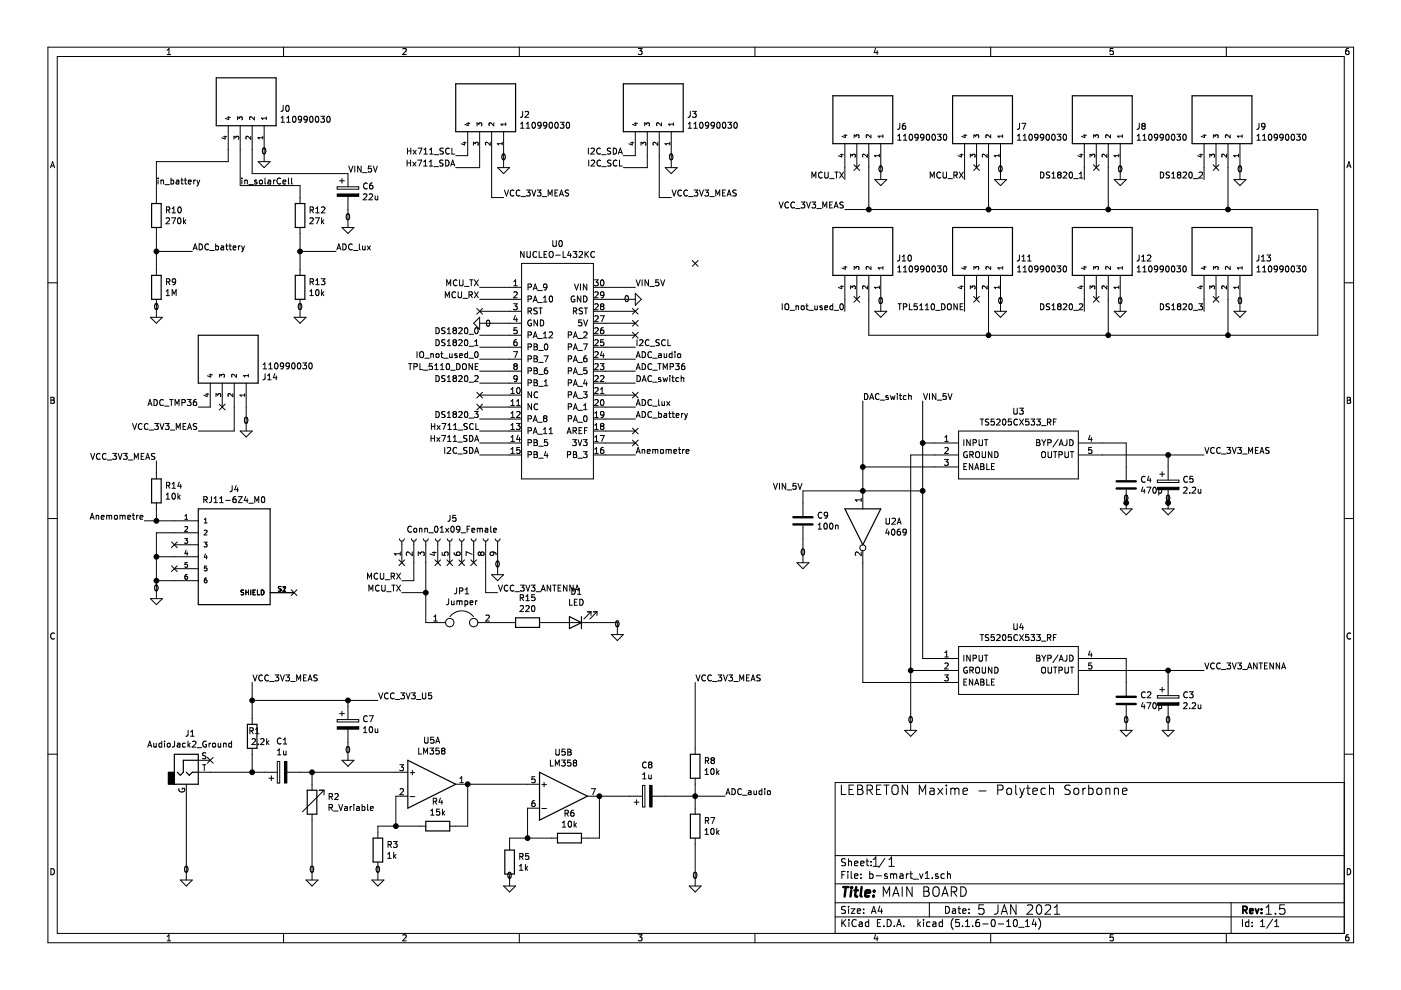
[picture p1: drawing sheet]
<svg xmlns="http://www.w3.org/2000/svg" width="297mm" height="210mm" viewBox="0 0 297 210" stroke-linecap="round" stroke-linejoin="round" font-family="sans-serif">
<path d="M.2 0h296.9v209.9h-296.9z" fill-rule="evenodd" fill="#fff" stroke="#fff" stroke-width=".21"/>
<g fill="none" stroke="#000" stroke-width=".21">
<path d="M10.2 10h276.8v189.9h-276.8zM12.1 12h272.9v185.9h-272.9zM35.4 11.6h.8M35.4 10.6l.4-.3v1.3M60.1 10v2M85.4 10.4l.5-.1 .2 .3-.8 1h.8M110.1 10v2M135.3 10.3h.8l-.4 .5 .4 .1v.5l-.2 .2-.6-.2M160.1 10v2M185.6 10.2l-.3 .9h.9M186 10.7v.9M210 10v2"/>
<path d="M236 10.3h-.6l-.1 .6 .7-.1v.6l-.2 .2-.5-.2M260 10v2M285.9 10.3h-.4l-.1 .3-.1 .7 .2 .3 .5-.2-.1-.6h-.4l-.2 .2M10.7 35.6l.4-1.3 .5 1.3M10.8 35.2h.7M33.5 37.7v.2M33.5 38.2v.8M34.1 38.2v.8M34.1 38.3l.5-.1 .1 .8M35 39.1h.9M36.3 38.2h.3l.2 .2-.1 .6h-.4M36.3 37.7v1.3"/>
<path d="M37.4 38.2h.5v.8M37.9 38.5l-.6 .2 .1 .3h.5M38.4 38.2h.4M38.5 37.7v1.1l.3 .2M39.1 38.2h.5M39.3 37.7v1.1l.3 .2M39.9 38.6l.6-.1v-.3h-.4l-.2 .2 .1 .6h.5M41.1 38.2v.8M41.4 38.2l-.3 .2M41.7 38.2l.3 .8M42 39l-.3 .4M42.3 38.2l-.3 .8"/>
<path d="M47.4 29h.7M47.7 28.8v.7l-.7-.3M48.2 24.9h.6M48.4 26.7v7.6h-15.2v8.9M48.5 24.7v.7l-.7-.3M49.6 29.5v-.6l.4 .3 .2-.3h.3v.6M50.4 25.4v-.6l.3 .3 .2-.3h.4v.6M50.9 26.7v12.6h12.7v3.9M51.3 37.7v.2M51.3 38.2v.8M51.9 38.2v.8M51.9 38.3l.5-.1v.8"/>
<path d="M52.8 39.1h.9M53.2 28.9v.6l-.8-.6-.3 .2 .1 .4M53.5 26.7v10.1h20.3v2.8M53.9 24.8v.6l-.7-.6-.3 .2 .1 .4M54.4 38.2h-.3l-.2 .2 .1 .1 .4 .2v.3h-.5M54.7 34.3h2.6l-1.3 1.2zM55.1 38.2h.3l.2 .2-.1 .6-.5-.1zM55.7 28.9v.6M55.7 29.2h-1l.3 .3M55.7 31.5l.2-.1a.67 .67 0 0 1 .5 .6 .67 .67 0 0 1-.5 .6l-.3-.5zM56 26.7v7.6M56.2 37.7v1.1l.2 .2"/>
<path d="M56.5 24.8v.6M56.5 25.1h-1.1l.3 .3M56.8 38.2h.5l.1 .8M57.4 38.5l-.6 .2v.3h.6M58 38.2v.8M58.4 38.2l-.4 .2M59.5 37.9a.56 .56 0 0 0-.8 .5 .56 .56 0 0 0 .8 .5M59.6 25.9h.7M59.6 25l.4-.4v1.3M60 38.6l.6-.1-.1-.3h-.3l-.2 .2 .1 .6h.4M60 22.3v1l-.1 .3h-.3M60.7 22.5l.2-.2a.67 .67 0 0 1 .4 .7 .67 .67 0 0 1-.4 .6l-.3-.5z"/>
<path d="M60.8 25.9h.7M60.8 25l.4-.4v1.3M61.2 37.7v1.1l.1 .2M61.8 37.7v1.1l.2 .2M62.1 24.8l.2-.2a.67 .67 0 0 1 .5 .7 .67 .67 0 0 1-.5 .6l-.3-.5zM63.9 25.2l-.2 .2h-.4v-.6l.4-.2 .2 .3v.7l-.2 .3h-.4M65.2 25.2l-.3 .2h-.3l-.2-.2 .1-.4 .4-.2 .3 .3-.2 .9-.4 .1M65.8 24.7l.2-.1a.69 .69 0 0 1 .4 .7 .69 .69 0 0 1-.4 .6 .83 .83 0 0 1-.2-1.2zM67 24.8l.1-.2a.67 .67 0 0 1 .5 .7 .67 .67 0 0 1-.5 .6l-.3-.5zM68 24.6h.8l-.4 .5 .3 .2 .1 .4-.3 .2-.5-.1M69.4 24.8l.2-.2a.69 .69 0 0 1 .4 .7 .69 .69 0 0 1-.4 .6l-.3-.5zM71.5 39.6h4.6v.5h-4.6z"/>
<path d="M72 38.3h1M72.5 37.8v1M74 35.2l.4 1.3 .4-1.3M75.2 35.2v1.3M76.6 35.2v1.3l-.8-1.3v1.3M76.9 36.6h.9M77.9 38.9a.56 .56 0 0 0-.8 .5 .56 .56 0 0 0 .8 .5M78.7 35.2h-.6v.6l.4-.1 .3 .2v.4l-.3 .2-.4-.1M79 38.8h-.3a.79 .79 0 0 0-.1 1.3l.4-.1 .1-.5-.3-.2h-.2l-.3 .2M79.2 35.2l.4 1.3 .4-1.3M86.3 33.9v1.3M86.3 34.5h.8"/>
<path d="M86.4 31.4v1.3M86.4 32h.7M87.1 33.9v1.3M87.1 31.4v1.3M87.5 34.4l.7 .8M87.6 31.8l.6 .9M88.2 34.4l-.7 .8M88.2 31.8l-.6 .9M88.5 33.9h.9l-.5 1.3M88.6 31.4h.9l-.6 1.3M89.8 35.2h.8M89.8 34.3l.4-.4v1.3"/>
<path d="M89.9 31.8l.3-.4v1.3M89.9 32.7h.7M91 35.2h.7M91 34.3l.4-.4v1.3M91.1 31.8l.4-.4v1.3M91.1 32.7h.7M92 35.3h1M92.1 32.8h.9M93.9 34l-.5-.1-.1 .2v.4l.6 .2v.3l-.2 .2h-.5M94 31.5l-.5-.1-.2 .1v.4l.6 .2 .1 .3-.2 .3-.5-.1M94.5 33.9a.64 .64 0 0 1 .7 .7 .64 .64 0 0 1-.7 .6zM95.3 31.5a.56 .56 0 0 0-.8 .1 .56 .56 0 0 0 0 .8l.4 .3 .4-.2"/>
<path d="M95.6 35.2l.4-1.3 .4 1.3M95.7 34.9h.6M95.8 31.4v1.3h.6M98.2 30.3h.7M98.5 30.1v.6l-.7-.2M98.9 26.1h.7M99.2 27.9v5.1h-2.6M99.3 26v.6l-.7-.2M100.4 30.8v-.6l.4 .3 .1-.3h.4v.6M101.1 26.7v-.7l.4 .4 .2-.4 .4 .1v.6M101.7 27.9v7.6h-5.1M103.9 30.2v.6l-.7-.6-.3 .2 .1 .3"/>
<path d="M104.2 27.9v14h2.6M104.7 26v.7l-.7-.7-.3 .2 .1 .4M105.5 35.5h2.5l-1.2 1.3zM106.5 30.2v.5M106.5 30.5h-1l.2 .2M106.5 32.7l.2-.1a.67 .67 0 0 1 .4 .7 .67 .67 0 0 1-.4 .6l-.3-.5zM106.8 27.9v7.6M107.2 26v.6M107.2 26.3h-1l.3 .3M110.4 27.2h.7M110.4 26.3l.3-.4v1.3M110.8 23.6v.9l-.2 .3-.3 .1"/>
<path d="M111.3 23.7l.5-.1 .3 .4-.8 .9h.8M111.6 27.2h.7M111.6 26.3l.4-.4v1.3M113 26l.1-.1a.67 .67 0 0 1 .4 .7 .67 .67 0 0 1-.4 .6 .83 .83 0 0 1-.1-1.2zM114.7 26.5l-.2 .2h-.4v-.7l.4-.1 .2 .3v.7l-.2 .2-.4 .1M115.9 26.5l-.2 .2h-.4l-.1-.2 .1-.5 .4-.1 .2 .3-.1 .9-.5 .1M116.5 26l.2-.1a.69 .69 0 0 1 .4 .7 .69 .69 0 0 1-.4 .6l-.3-.5zM117.7 26l.2-.1a.67 .67 0 0 1 .5 .7 .67 .67 0 0 1-.5 .6l-.3-.5zM118.8 25.9h.8l-.5 .5 .4 .1 .1 .5-.3 .2-.5-.1M120.2 26l.2-.1a.69 .69 0 0 1 .4 .7 .69 .69 0 0 1-.4 .6l-.3-.5zM124.7 31.4v1.3M124.8 33.9v1.3"/>
<path d="M125.3 31.5l.5-.1 .2 .4-.8 .9h.8M125.4 34.1l.4-.2 .3 .4-.8 .9h.8M127.3 31.5a.56 .56 0 0 0-.8 .5 .56 .56 0 0 0 .8 .5M127.4 34.1a.58 .58 0 0 0-.8 .5 .58 .58 0 0 0 .7 .6l.1-.1M127.5 32.8h1M127.6 35.3h1M129.5 31.5l-.5-.1-.2 .1 .1 .5 .5 .2 .1 .2-.3 .3-.4-.1M129.5 34l-.5-.1-.1 .2v.3l.5 .3 .1 .3-.2 .2h-.5M130 31.4a.64 .64 0 0 1 .7 .6 .64 .64 0 0 1-.7 .7zM130.8 34.1a.56 .56 0 0 0-.7 .1 .56 .56 0 0 0 0 .7l.3 .3 .4-.1M131.1 32.7l.4-1.3 .5 1.3M131.2 32.3h.6"/>
<path d="M131.3 33.9v1.3h.7M133.7 30.3h.7M134 30.1v.6l-.7-.2M134.5 26.1h.7M134.7 27.9v5.1h-2.5M134.8 26v.6l-.7-.2M135.9 30.8v-.6l.4 .3 .2-.3h.3v.6M136.7 26.7v-.7l.4 .4 .1-.4 .4 .1v.6M137.2 27.9v7.6h-5M139.5 30.2v.6l-.8-.6-.2 .2v.3M139.8 27.9v14h2.5M140.2 26v.7l-.7-.7-.3 .2 .1 .4"/>
<path d="M141 35.5h2.6l-1.3 1.3zM142 30.5h-1l.3 .2M142 30.2v.5M142.1 32.7l.1-.1a.67 .67 0 0 1 .5 .7 .67 .67 0 0 1-.5 .6l-.3-.5zM142.3 27.9v7.6M142.8 26.3h-1l.2 .3M142.8 26v.6M145.9 27.2h.7M145.9 26.3l.4-.4v1.3M146.4 23.6v.9l-.2 .3-.3 .1M146.8 23.6h.8l-.4 .5 .3 .1 .1 .4-.2 .3-.6-.1M147.1 27.2h.7"/>
<path d="M147.1 26.3l.4-.4v1.3M148.5 26l.1-.1a.67 .67 0 0 1 .5 .7 .67 .67 0 0 1-.5 .6 .83 .83 0 0 1-.1-1.2zM150.3 26.5l-.3 .2h-.3l-.1-.7 .4-.1 .3 .3-.1 .7-.2 .2-.3 .1M151.5 26.5l-.3 .2h-.3l-.2-.2 .1-.5 .4-.1 .3 .3-.2 .9-.4 .1M152.1 26l.2-.1a.69 .69 0 0 1 .4 .7 .69 .69 0 0 1-.4 .6 .83 .83 0 0 1-.2-1.2zM153.3 26l.2-.1a.67 .67 0 0 1 .4 .7 .67 .67 0 0 1-.4 .6l-.3-.5zM154.3 25.9h.8l-.4 .5 .3 .1 .1 .5-.2 .2-.6-.1M155.7 26l.2-.1a.69 .69 0 0 1 .4 .7 .69 .69 0 0 1-.4 .6l-.3-.5zM172.1 37.7v-1.2l.5 .9 .4-.9v1.2M174.3 36.6a.58 .58 0 0 0-.8 .5 .58 .58 0 0 0 .8 .6v-.1M174.9 36.5v1l.2 .2h.4l.1-.2v-1M175.9 37.9h1"/>
<path d="M177 36.5h.7M177.3 36.5v1.2M178 36.5l.8 1.2M178.1 32.8h.7M178.5 32.6v.7l-.7-.3M178.8 36.5l-.8 1.2M178.9 28.7h.7M179.1 30.5v7.6M179.2 28.5v.7l-.7-.3M180.3 33.3v-.6l.4 .3 .2-.3h.4v.6M181.1 34.9l1.2 1.2M181.1 29.2v-.6l.4 .3 .2-.3h.3v.6"/>
<path d="M181.7 30.5v5M182.3 34.9l-1.2 1.2M183.9 32.7v.6l-.7-.6-.3 .2 .1 .4M184.2 30.5v13.9M184.7 28.6v.6l-.8-.6-.3 .2 .1 .4M185.5 38.1h2.5l-1.3 1.2zM186.4 32.7v.6M186.4 33h-1l.3 .3M186.5 35.3l.2-.1a.67 .67 0 0 1 .4 .6 .67 .67 0 0 1-.4 .6l-.3-.5zM186.7 30.5v7.6M187.2 28.6v.6M187.2 28.9h-1l.3 .3"/>
<path d="M190.3 29.7h.8M190.3 28.8l.4-.3v1.2M190.8 26.1v1l-.2 .3h-.3M191.5 29.7h.8M191.5 28.8l.4-.3v1.2M191.9 26.1h-.2a.79 .79 0 0 0-.1 1.3h.3l.1-.5-.2-.3h-.2l-.3 .3M192.9 28.6l.2-.1a.67 .67 0 0 1 .4 .6 .67 .67 0 0 1-.4 .6l-.3-.5zM194.7 29l-.2 .2h-.4l-.1-.6 .5-.1 .2 .2-.1 .7-.1 .3h-.4M195.9 29l-.2 .2h-.4l-.1-.2v-.4l.5-.1 .2 .2-.2 .9-.4 .1M196.5 28.6l.2-.1a.69 .69 0 0 1 .4 .6 .69 .69 0 0 1-.4 .6l-.3-.5zM197.2 37.7v-1.2l.5 .9 .4-.9v1.2M197.7 28.6l.2-.1a.67 .67 0 0 1 .4 .6 .67 .67 0 0 1-.4 .6l-.3-.5z"/>
<path d="M198.7 28.5h.8l-.4 .4 .4 .2v.4l-.2 .2-.6-.1M199.4 36.6a.58 .58 0 0 0-.8 .5 .58 .58 0 0 0 .8 .6v-.1M199.9 36.5v1l.3 .2h.3l.2-.2v-1M200.1 28.6l.2-.1a.69 .69 0 0 1 .4 .6 .69 .69 0 0 1-.4 .6l-.3-.5zM201 37.9h.9M202.3 37.1h.6v-.5l-.6-.1v1.2M202.6 37.1l.4 .6M203.4 36.5l.8 1.2M203.5 32.8h.7M203.8 32.6v.7l-.7-.3M204.2 36.5l-.8 1.2M204.3 28.7h.7"/>
<path d="M204.5 30.5v7.6M204.6 28.5v.7l-.7-.3M205.7 33.3v-.6l.4 .3 .2-.3h.3v.6M206.4 34.9l1.3 1.2M206.5 29.2v-.6l.4 .3 .1-.3h.4v.6M207 30.5v5M207.7 34.9l-1.3 1.2M209.3 32.7v.6l-.8-.6-.2 .2v.4M209.6 30.5v13.9M210 28.6v.6l-.7-.6-.3 .2 .1 .4M210.9 38.1h2.5l-1.3 1.2zM211.8 33h-1l.3 .3"/>
<path d="M211.8 32.7v.6M211.9 35.3l.1-.1a.67 .67 0 0 1 .5 .6 .67 .67 0 0 1-.5 .6l-.3-.5zM212.1 30.5v7.6M212.6 28.9h-1l.2 .3M212.6 28.6v.6M215.7 29.7h.7M215.7 28.8l.4-.3v1.2M216.2 26.1v1l-.2 .3h-.3M216.6 26.1h.9l-.6 1.3M216.9 29.7h.8M216.9 28.8l.4-.3v1.2M218.3 28.6l.1-.1a.67 .67 0 0 1 .5 .6 .67 .67 0 0 1-.5 .6l-.3-.5z"/>
<path d="M220.1 29l-.3 .2h-.3l-.1-.6 .4-.1 .3 .2-.1 .7-.2 .3h-.3M220.6 36.5a.64 .64 0 0 1 .7 .6 .64 .64 0 0 1-.7 .6zM221.3 29l-.3 .2h-.3l-.1-.2v-.4l.4-.1 .3 .2-.2 .9-.4 .1M221.9 28.6l.2-.1a.69 .69 0 0 1 .4 .6 .69 .69 0 0 1-.4 .6l-.3-.5zM222.6 36.6l-.5-.1-.2 .1v.4l.5 .2 .2 .3-.3 .2h-.5M223 37.7h.8M223 36.8l.4-.3v1.2M223.1 28.6l.2-.1a.67 .67 0 0 1 .4 .6 .67 .67 0 0 1-.4 .6l-.3-.5zM224.1 28.5h.8l-.4 .4 .3 .2 .1 .4-.2 .2-.6-.1M224.5 37l-.3 .3v.2l.3 .2h.2l.3-.2-.1-.4-.2-.1M224.5 37l-.3-.2 .3-.3 .4 .1v.3l-.2 .1M224.5 37h.2"/>
<path d="M225.5 36.6l.4-.1 .3 .3-.8 .9h.8M225.5 28.6l.2-.1a.69 .69 0 0 1 .4 .6 .69 .69 0 0 1-.4 .6l-.3-.5zM226.8 36.6l.2-.1a.69 .69 0 0 1 .4 .6 .69 .69 0 0 1-.4 .6l-.3-.4zM227.6 37.9h1M228.8 37.7h.8M228.8 36.8l.4-.3v1.2M228.9 32.8h.7M229.2 32.6v.7l-.7-.3M229.7 28.7h.7M229.9 30.5v7.6M230 28.5v.7l-.7-.3M231.1 33.3v-.6l.4 .3 .2-.3h.3v.6"/>
<path d="M231.8 34.9l1.2 1.2M231.9 29.2v-.6l.4 .3 .1-.3h.4v.6M232.4 30.5v5M233 34.9l-1.2 1.2M234.7 32.7v.6l-.8-.6-.2 .2v.4M235 30.5v13.9M235.4 28.6v.6l-.7-.6-.3 .2 .1 .4M236.2 38.1h2.6l-1.3 1.2zM237.2 33h-1l.3 .3M237.2 32.7v.6M237.3 35.3l.1-.1a.67 .67 0 0 1 .5 .6 .67 .67 0 0 1-.5 .6l-.3-.5zM237.5 30.5v7.6"/>
<path d="M238 28.9h-1l.2 .3M238 28.6v.6M241.1 29.7h.7M241.1 28.8l.4-.3v1.2M241.5 26.1v1l-.1 .3h-.3M242.3 29.7h.7M242.3 28.8l.4-.3v1.2M242.3 26.7l-.2 .2v.3l.2 .2h.4l.1-.2v-.3l-.2-.2M242.3 26.7l-.2-.2 .2-.4h.3l.2 .3-.2 .3M242.3 26.7h.3M243.7 28.6l.1-.1a.67 .67 0 0 1 .5 .6 .67 .67 0 0 1-.5 .6l-.3-.5zM245.5 29l-.3 .2h-.4v-.6l.4-.1 .3 .2-.1 .7-.2 .3h-.4"/>
<path d="M246 36.5a.64 .64 0 0 1 .7 .6 .64 .64 0 0 1-.7 .6zM246.7 29l-.3 .2h-.3l-.2-.2 .1-.4 .4-.1 .3 .2-.2 .9-.4 .1M247.3 28.6l.2-.1a.69 .69 0 0 1 .4 .6 .69 .69 0 0 1-.4 .6l-.3-.5zM247.9 36.6l-.4-.1-.2 .1v.4l.5 .2 .1 .3-.2 .2h-.5M248.4 37.7h.7M248.4 36.8l.4-.3v1.2M248.5 28.6l.2-.1a.67 .67 0 0 1 .4 .6 .67 .67 0 0 1-.4 .6l-.3-.5zM249.5 28.5h.8l-.4 .4 .3 .2 .1 .4-.2 .2-.6-.1M249.9 37l-.3 .3v.2l.3 .2h.2l.3-.2-.1-.4-.2-.1M249.9 37l-.3-.2 .3-.3 .4 .1v.3l-.2 .1M249.9 37h.2M250.8 36.6l.5-.1 .3 .3-.8 .9h.8"/>
<path d="M250.9 28.6l.2-.1a.69 .69 0 0 1 .4 .6 .69 .69 0 0 1-.4 .6l-.3-.5zM252.2 36.6l.2-.1a.69 .69 0 0 1 .4 .6 .69 .69 0 0 1-.4 .6l-.3-.4zM253 37.9h1M254.2 36.6l.5-.1 .3 .3-.8 .9h.8M254.3 32.8h.7M254.6 32.6v.7l-.7-.3M255.1 28.7h.6M255.3 30.5v7.6M255.4 28.5v.7l-.7-.3M256.5 33.3v-.6l.4 .3 .2-.3h.3v.6M257.2 34.9l1.2 1.2M257.3 29.2v-.6l.3 .3 .2-.3h.4v.6"/>
<path d="M257.8 30.5v5M258.4 34.9l-1.2 1.2M260.1 32.7v.6l-.8-.6-.3 .2 .1 .4M260.4 30.5v13.9M260.8 28.6v.6l-.7-.6-.3 .2 .1 .4M261.6 38.1h2.6l-1.3 1.2zM262.6 33h-1l.3 .3M262.6 32.7v.6M262.6 35.3l.2-.1a.67 .67 0 0 1 .5 .6 .67 .67 0 0 1-.5 .6l-.3-.5zM262.9 30.5v7.6M263.4 28.9h-1.1l.3 .3M263.4 28.6v.6"/>
<path d="M266.5 29.7h.7M266.5 28.8l.4-.3v1.2M266.9 26.1v1l-.1 .3h-.3M267.7 29.7h.7M267.7 28.8l.4-.3v1.2M268.2 26.7l-.3 .2h-.3l-.1-.2v-.4l.4-.2 .3 .3-.2 .9-.4 .1M269 28.6l.2-.1a.67 .67 0 0 1 .5 .6 .67 .67 0 0 1-.5 .6l-.3-.5zM270.8 29l-.2 .2h-.4v-.6l.4-.1 .2 .2v.7l-.2 .3h-.4M272.1 29l-.3 .2h-.3l-.2-.2 .1-.4 .4-.1 .3 .2-.2 .9-.4 .1M272.7 28.6l.1-.1a.69 .69 0 0 1 .5 .6 .69 .69 0 0 1-.5 .6l-.3-.5zM273.9 28.6l.1-.1a.67 .67 0 0 1 .5 .6 .67 .67 0 0 1-.5 .6l-.3-.5zM274.9 28.5h.8l-.4 .4 .3 .2 .1 .4-.3 .2-.5-.1"/>
<path d="M276.3 28.6l.2-.1a.69 .69 0 0 1 .4 .6 .69 .69 0 0 1-.4 .6l-.3-.5zM285.6 35.6l.4-1.3 .4 1.3M285.7 35.2h.6M10.2 60h1.9M33.2 48.2v10.2M33.2 53.3h7.6M35.2 46.3l.5-.1 .2 .3-.7 .9h.7M35.3 44.5h.6v-.5l-.6-.1v1.2M35.3 59.8l.7-.1v-.5l-.7-.1v1.3M35.6 44.5l.4 .6M35.6 59.8l.4 .6M36.4 46.2h.8l-.5 1.2"/>
<path d="M36.5 44.2l.4-.3v1.2M36.5 45.1h.7M37.2 59.7l-.2 .2-.4-.1-.1-.1 .1-.5 .4-.1 .2 .3-.1 .8-.5 .2M37.8 46.3l.2-.1a.69 .69 0 0 1 .4 .6 .69 .69 0 0 1-.4 .6l-.4-.4zM37.8 44l.2-.1a.67 .67 0 0 1 .5 .6 .67 .67 0 0 1-.5 .6l-.3-.4zM38.9 46.2v1.2M39 47l.4 .4M39.4 46.6l-.5 .5M40.9 53l.5-1.3 .4 1.3M41.1 52.6h.6M42.2 51.7a.64 .64 0 0 1 .8 .6 .64 .64 0 0 1-.8 .7zM44.2 51.8a.58 .58 0 0 0-.8 .5 .58 .58 0 0 0 .7 .6h.1"/>
<path d="M44.5 53.1h.9M45.7 51.7v1.3M45.7 52.2l.4-.1 .2 .3-.1 .5h-.5M46.9 52.2h.5v.8M47.4 52.4l-.6 .3 .2 .3 .4-.1M47.9 52.1h.4M48 51.7v1.1l.3 .2M48.6 52.1h.4M48.7 51.7v1.1l.3 .2M49.4 52.5l.6-.1v-.2l-.4-.1-.2 .2 .1 .6h.5M50.6 52.1v.9M50.9 52.1l-.3 .3"/>
<path d="M51.2 52.1l.3 .9M51.5 53l-.3 .4M51.8 52.1l-.3 .9M63.6 48.2v10.2M63.6 53.3h7.6M65.7 46.3l.5-.1 .2 .3-.7 .9h.7M65.8 59.8l.6-.1v-.5l-.6-.1v1.3M65.8 44.5h.6v-.5l-.6-.1v1.2M66.1 59.8l.4 .6M66.1 44.5l.4 .6M66.8 46.2h.9l-.6 1.2M66.9 44.2l.4-.3v1.2"/>
<path d="M66.9 45.1h.8M66.9 59.5l.4-.4v1.3M68.1 59.1h.8l-.4 .5 .3 .1 .1 .4-.3 .3-.5-.2M68.2 44l.4-.1 .3 .3-.8 .9h.8M68.2 46.2v1.2M68.3 47l.4 .4M68.7 46.6l-.5 .5M71.4 53l.4-1.3 .5 1.3M71.5 52.6h.6M72.5 48.2h2.5l-1.2 1.3zM72.7 51.7a.64 .64 0 0 1 .7 .6 .64 .64 0 0 1-.7 .7zM73.5 45.4l.2-.1a.67 .67 0 0 1 .4 .6 .67 .67 0 0 1-.4 .7l-.3-.5z"/>
<path d="M73.8 41.6v6.6M74.7 51.8a.58 .58 0 0 0-.8 .5 .58 .58 0 0 0 .7 .6h.1M74.9 53.1h1M76.2 51.7v1.1l.2 .2M76.9 52.1v.8h.5M77.1 41.2l.5-.1 .2 .4-.8 .9h.8M77.4 52.1v.9M77.9 52.1l.6 .9M78.3 41.2l.4-.1 .3 .4-.8 .9h.8M78.5 52.1l-.6 .9M79.5 41.5l.1 .8 .5-.1M80.1 41.5v.9"/>
<path d="M96.9 59.5a.58 .58 0 0 0-.8 .4 .58 .58 0 0 0 .7 .6h.1M97.4 59.3v1.1l.3 .2 .3-.1 .2-.1v-1.1M99.6 59.3h.7M99.9 59.3v1.3M100.6 59.3l.8 1.3M101.4 59.3l-.8 1.3M107 40.3l.4 1.3 .4-1.3M108.9 59.7l.4-.4v1.3M109 40.4a.58 .58 0 0 0-.8 .5 .58 .58 0 0 0 .7 .6l.1-.1M110.2 40.4a.58 .58 0 0 0-.8 .5 .58 .58 0 0 0 .8 .6v-.1M110.5 41.7h.9M110.6 55.8h15.2v45.7h-15.2z"/>
<path d="M111.1 53.3v1.3l-.7-1.3v1.3M111.6 40.3h.8l-.4 .5 .3 .1 .1 .4-.2 .3-.6-.2M111.7 53.3v1.1l.3 .2 .3-.1 .1-.1v-1.1M112.8 40.3l.4 1.3 .4-1.3M113.8 53.4a.58 .58 0 0 0-.8 .5 .58 .58 0 0 0 .7 .6h.1M113.9 40.3h.8l-.4 .5 .3 .1v.5l-.1 .2-.6-.2M114.3 53.3v1.3h.6M114.9 41.7h1M115.4 53.9h.4M115.9 53.3h-.5v1.3h.5M116.2 41.6v-1.3l.4 .9 .5-.9v1.3M116.5 53.5l.2-.2a.45 .45 0 0 1 .6 .4l-.2 .8h-.5a.92 .92 0 0 1-.1-1z"/>
<path d="M117.2 51v1l.3 .3 .3-.1 .1-.2v-1M117.7 40.9h.4M117.8 54.1h1M118.3 40.3h-.6v1.3h.6M118.6 51.1l.2-.1a.67 .67 0 0 1 .4 .6 .67 .67 0 0 1-.4 .7l-.3-.5zM118.6 41.6l.4-1.3 .5 1.3M118.8 41.2h.5M119.4 53.3v1.3h.6M120.6 40.4l-.5-.1-.3 .2 .2 .3 .5 .3v.3l-.7 .1M120.7 53.3l-.3 .8h.7M121 53.7v.9M121.5 53.3h.8l-.4 .5 .3 .1v.6h-.7"/>
<path d="M122.8 53.4l.5-.1 .2 .4-.8 .9h.8M124 53.3v1.3M124.2 53.9l.6 .7M124.8 53.3l-.8 .7M126 59.3h.8l-.4 .5 .4 .1v.6l-.2 .1-.6-.1M126 53.4a.56 .56 0 0 0-.7 .5 .56 .56 0 0 0 .7 .6M127.4 59.5l.2-.2a.67 .67 0 0 1 .5 .7 .67 .67 0 0 1-.5 .6l-.3-.5zM134.9 59.3l.4 1.3 .4-1.3M136.1 59.3v1.3M137.5 59.3v1.3l-.7-1.3v1.3M139.6 59.3h-.5l-.1 .6 .5-.1 .2 .3v.3l-.2 .2-.5-.1M140.1 59.3l.4 1.3 .4-1.3"/>
<path d="M142.5 40.3l.4 1.3 .5-1.3M144.5 40.4a.58 .58 0 0 0-.8 .5 .58 .58 0 0 0 .7 .6l.1-.1M145.8 40.4a.58 .58 0 0 0-.8 .5 .58 .58 0 0 0 .7 .6l.1-.1M146 41.7h1M146.8 55.2l1.2 1.3M147.2 40.3h.8l-.5 .5 .4 .1 .1 .4-.3 .3-.5-.2M148 55.2l-1.2 1.3M148.3 40.3l.4 1.3 .4-1.3M149.4 40.3h.8l-.4 .5 .4 .1v.5l-.2 .2-.6-.2M150.5 41.7h1M151.8 41.6v-1.3l.4 .9 .4-.9v1.3M153.2 40.9h.4"/>
<path d="M153.8 40.3h-.6v1.3h.6M154.2 41.6l.4-1.3 .4 1.3M154.3 41.2h.6M156.1 40.4l-.5-.1-.2 .2 .1 .3 .5 .3v.3l-.6 .1M165.2 42.8l.4 1.3 .5-1.3M167.2 43a.58 .58 0 0 0-.8 .4 .58 .58 0 0 0 .7 .6h.1M168.5 43a.58 .58 0 0 0-.8 .4 .58 .58 0 0 0 .7 .6h.1M168.7 44.2h1M169.9 42.8h.7l-.4 .5 .4 .1v.5l-.2 .2-.5-.1M171 42.8l.4 1.3 .4-1.3M172.1 42.8h.8l-.4 .5 .4 .1v.6l-.2 .1-.6-.1M173.2 44.2h.9"/>
<path d="M174.5 44.1v-1.3l.4 .9 .4-.9v1.3M175.9 43.4h.4M176.5 42.8h-.6v1.3h.6M176.9 44.1l.4-1.3 .4 1.3M177 43.7h.6M178.8 42.9l-.5-.1-.2 .3 .1 .3 .5 .2v.4h-.6M178.9 56.6h.7M179.1 44.4h100.3v26.7h-95.2v-12.7M179.1 58.4v7.6M179.2 56.5v.6l-.7-.3M181.1 57.1v-.6l.4 .3 .2-.3 .3 .1v.5M181.7 58.4v5.1"/>
<path d="M184.7 56.5v.6l-.8-.6-.3 .2 .1 .4M186.7 58.4v7.6M187.2 56.5v.6M187.2 56.8h-1l.3 .3M190.3 56.7l.4-.3v1.3M190.3 57.7h.8M190.8 54.1l-.1 1.1-.4 .1M191.3 55.3h.7M191.3 54.4l.4-.3v1.2M191.5 56.7l.4-.3v1.3M191.5 57.7h.8M192.6 54.2l.2-.1a.67 .67 0 0 1 .5 .6 .67 .67 0 0 1-.5 .6l-.3-.4z"/>
<path d="M192.9 56.5l.2-.1a.67 .67 0 0 1 .4 .6 .67 .67 0 0 1-.4 .7l-.3-.5zM194.7 56.9l-.2 .3-.4-.1-.1-.6 .5-.1 .2 .2-.1 .7-.1 .3-.4 .1M195.9 56.9l-.2 .3-.4-.1-.1-.2v-.4l.5-.1 .2 .2-.2 .9-.4 .2M196.6 56.5l.1-.1a.69 .69 0 0 1 .4 .6 .69 .69 0 0 1-.4 .7 .83 .83 0 0 1-.1-1.2zM197.7 56.5l.2-.1a.67 .67 0 0 1 .4 .6 .67 .67 0 0 1-.4 .7l-.3-.5zM198.7 56.4h.8l-.4 .5 .4 .1v.4l-.2 .3-.6-.2M200.1 56.5l.2-.1a.69 .69 0 0 1 .4 .6 .69 .69 0 0 1-.4 .7l-.3-.5zM204.3 56.6h.7M204.5 58.4v7.6M204.6 56.5v.6l-.7-.3M206.5 57.1v-.6l.4 .3 .1-.3 .4 .1v.5M207 58.4v5.1"/>
<path d="M209.6 58.4v12.7M210 56.5v.6l-.7-.6-.3 .2 .1 .4M212.1 58.4v7.6M212.6 56.5v.6M212.6 56.8h-1l.2 .3M215.7 56.7l.4-.3v1.3M215.7 57.7h.7M216.1 54.1v1.1l-.4 .1M216.7 54.4l.4-.3v1.2M216.7 55.3h.7M216.9 56.7l.4-.3v1.3M216.9 57.7h.8"/>
<path d="M217.9 55.3h.7M217.9 54.4l.3-.3v1.2M218.3 56.5l.1-.1a.67 .67 0 0 1 .5 .6 .67 .67 0 0 1-.5 .7l-.3-.5zM220.1 56.9l-.3 .3-.3-.1-.1-.6 .4-.1 .3 .2-.1 .7-.2 .3-.3 .1M221.3 56.9l-.3 .3-.3-.1-.1-.2v-.4l.4-.1 .3 .2-.2 .9-.4 .2M221.9 56.5l.2-.1a.69 .69 0 0 1 .4 .6 .69 .69 0 0 1-.4 .7l-.3-.5zM223.1 56.5l.2-.1a.67 .67 0 0 1 .4 .6 .67 .67 0 0 1-.4 .7l-.3-.5zM224.1 56.4h.8l-.4 .5 .3 .1 .1 .4-.2 .3-.6-.2M225.5 56.5l.2-.1a.69 .69 0 0 1 .4 .6 .69 .69 0 0 1-.4 .7l-.3-.5zM229.7 56.6h.7M229.9 58.4v7.6M230 56.5v.6l-.7-.3"/>
<path d="M231.9 57.1v-.6l.4 .3 .1-.3 .4 .1v.5M232.4 58.4v5.1M235 58.4v12.7M235.4 56.5v.6l-.7-.6-.3 .2 .1 .4M237.5 58.4v7.6M238 56.5v.6M238 56.8h-1l.2 .3M241.1 56.7l.4-.3v1.3M241.1 57.7h.7M241.5 54.1v1.1l-.5 .1M242.1 54.4l.3-.3v1.2M242.1 55.3h.7"/>
<path d="M242.3 56.7l.4-.3v1.3M242.3 57.7h.7M243.3 54.2l.5-.1 .2 .3-.8 .9h.8M243.7 56.5l.1-.1a.67 .67 0 0 1 .5 .6 .67 .67 0 0 1-.5 .7l-.3-.5zM245.5 56.9l-.3 .3-.4-.1v-.6l.4-.1 .3 .2-.1 .7-.2 .3-.4 .1M246.7 56.9l-.3 .3-.3-.1-.2-.2 .1-.4 .4-.1 .3 .2-.2 .9-.4 .2M247.3 56.5l.2-.1a.69 .69 0 0 1 .4 .6 .69 .69 0 0 1-.4 .7l-.3-.5zM248.5 56.5l.2-.1a.67 .67 0 0 1 .4 .6 .67 .67 0 0 1-.4 .7l-.3-.5zM249.5 56.4h.8l-.4 .5 .3 .1 .1 .4-.2 .3-.6-.2M250.9 56.5l.2-.1a.69 .69 0 0 1 .4 .6 .69 .69 0 0 1-.4 .7l-.3-.5zM255.1 56.6h.6M255.3 58.4v7.6"/>
<path d="M255.4 56.5v.6l-.7-.3M257.3 57.1v-.6l.3 .3 .2-.3 .4 .1v.5M257.8 58.4v5.1M260.4 58.4v12.7M260.8 56.5v.6l-.7-.6-.3 .2 .1 .4M262.9 58.4v7.6M263.4 56.5v.6M263.4 56.8h-1.1l.3 .3M266.5 56.7l.4-.3v1.3M266.5 57.7h.7M266.9 54.1v1.1l-.5 .1M267.4 55.3h.8"/>
<path d="M267.4 54.4l.4-.3v1.2M267.7 56.7l.4-.3v1.3M267.7 57.7h.7M268.6 54.1h.8l-.4 .5 .3 .1 .1 .4-.3 .2-.5-.1M269 56.5l.2-.1a.67 .67 0 0 1 .5 .6 .67 .67 0 0 1-.5 .7l-.3-.5zM270.8 56.9l-.2 .3-.4-.1v-.6l.4-.1 .2 .2v.7l-.2 .3-.4 .1M272.1 56.9l-.3 .3-.3-.1-.2-.2 .1-.4 .4-.1 .3 .2-.2 .9-.4 .2M272.7 56.5l.1-.1a.69 .69 0 0 1 .5 .6 .69 .69 0 0 1-.5 .7l-.3-.5zM273.9 56.5l.1-.1a.67 .67 0 0 1 .5 .6 .67 .67 0 0 1-.5 .7l-.3-.5zM274.9 56.4h.8l-.4 .5 .3 .1 .1 .4-.3 .3-.5-.2M276.3 56.5l.2-.1a.69 .69 0 0 1 .4 .6 .69 .69 0 0 1-.4 .7l-.3-.5zM285 60h2"/>
<path d="M31.9 67.3h2.5l-1.2 1.2zM32.9 64.5l.2-.1a.67 .67 0 0 1 .4 .6 .67 .67 0 0 1-.4 .6l-.3-.5zM33.2 63.5v3.8M35.2 61.8l.4-.4v1.3M35.2 62.7h.7M36.5 62.7v-1.3l.4 .9 .4-.9v1.3M44.4 79.5h.6M44.7 79.3v.6l-.7-.2M46.6 80v-.6l.3 .3 .2-.3h.4v.6M50.1 79.4v.6l-.7-.6-.3 .2 .1 .3M52.7 79.4v.5M52.7 79.6h-1.1l.3 .3"/>
<path d="M55.8 77.3l.4-.4v1.3M55.8 78.2h.7M56.2 79.3v1l-.5 .2M56.7 79.6l.4-.3v1.2M57 78.2h.7M57 77.3l.4-.4v1.3M58.3 79.2l-.3 .9h.7M58.3 77.1l.2-.2a.67 .67 0 0 1 .5 .7 .67 .67 0 0 1-.5 .6l-.3-.5zM58.6 79.7v.8M60.1 77.5l-.2 .2h-.4v-.6l.4-.2 .2 .3v.7l-.2 .3h-.4M61.4 77.5l-.3 .2h-.3l-.2-.2 .1-.4 .4-.2 .3 .3-.2 .9-.4 .1M62 77.1l.1-.2a.69 .69 0 0 1 .5 .7 .69 .69 0 0 1-.5 .6l-.3-.5z"/>
<path d="M62.4 67.3h2.5l-1.3 1.2zM63.2 77.1l.1-.2a.67 .67 0 0 1 .5 .7 .67 .67 0 0 1-.5 .6l-.3-.5zM63.4 64.5l.1-.1a.67 .67 0 0 1 .5 .6 .67 .67 0 0 1-.5 .6l-.3-.5zM63.6 63.5v3.8M64.2 76.9h.8l-.4 .5 .3 .2 .1 .4-.3 .2-.5-.1M65.6 77.1l.2-.2a.69 .69 0 0 1 .4 .7 .69 .69 0 0 1-.4 .6l-.3-.5zM65.7 62.7h.7M65.7 61.8l.4-.4v1.3M66.9 60.4h.8M67.1 61.5l.1-.1a.69 .69 0 0 1 .4 .6 .69 .69 0 0 1-.4 .7 .83 .83 0 0 1-.1-1.2zM68.2 61.4v1.3M68.3 62.2l.4 .5"/>
<path d="M68.7 61.8l-.5 .5M86.6 77.1h.8M87 77.1v1.3M87.8 77.8l.6-.1 .1-.2-.1-.3-.6-.1v1.3M88.4 74.6v1.2M89 77.1v1.3h.6M89 74.7l.3-.1a.44 .44 0 0 1 .5 .4v.6l-.5 .2-.3-.2zM89.8 78.5h.9M90.1 76h.9M91.3 75.1l.5-.1 .1 .8M91.3 75v.8M91.6 77.1h-.6v.6l.2-.1 .4 .1v.5l-.1 .2-.5-.2"/>
<path d="M92.2 78.4h.7M92.2 77.5l.3-.4v1.3M92.4 79.6a.64 .64 0 0 1 .7 .7 .64 .64 0 0 1-.7 .6zM92.4 72a.64 .64 0 0 1 .7 .7 .64 .64 0 0 1-.7 .6zM92.4 69.5a.64 .64 0 0 1 .7 .6 .64 .64 0 0 1-.7 .6zM92.5 75h.3l.3 .2-.1 .6-.5-.1zM93.4 77.5l.4-.4v1.3M93.4 78.4h.7M93.4 75h.5M93.6 74.6v1l.3 .2M94.1 76h.9M94.4 79.7l-.5-.1-.2 .2 .1 .4 .4 .2 .2 .3-.3 .2h-.5"/>
<path d="M94.4 69.6l-.5-.1-.2 .1 .1 .4 .4 .2 .2 .3-.3 .2h-.5M94.4 72.1l-.5-.1-.2 .1 .1 .5 .4 .2 .2 .3-.3 .2-.5-.1M94.4 63.1v-1.2l.4 .9 .5-.9v1.2M94.7 60.6v-1.3l.4 .9 .5-.9v1.3M94.8 77.2l.1-.1a.67 .67 0 0 1 .4 .6 .67 .67 0 0 1-.4 .7 .83 .83 0 0 1-.1-1.2zM94.8 69.8l.4-.3v1.2M94.8 73.3h.8M94.8 70.7h.8M94.8 72.4l.4-.4v1.3M94.8 80l.4-.4v1.3M95.3 75l.1 .8 .5-.1M95.6 78.5h.9"/>
<path d="M95.9 75v.8M96 72.3l.3-.3h.2l.3 .3M96 72.3h.1M96 72.3l.3 .3M96.3 70l-.3-.2 .3-.3 .4 .1v.3l-.2 .1M96.3 70l-.3 .3v.2l.3 .2h.2l.3-.2-.1-.4-.2-.1M96.3 72.6l-.3 .2v.3l.3 .2h.2l.3-.2-.1-.4-.2-.1M96.3 70h.2M96.3 72.6h.2M96.6 62a.58 .58 0 0 0-.8 .5 .58 .58 0 0 0 .7 .6l.1-.1M96.8 72.3h.1M96.8 72.3l-.3 .3"/>
<path d="M96.8 77.1a.64 .64 0 0 1 .8 .6 .64 .64 0 0 1-.8 .7zM96.9 75h-.3l-.2 .2 .1 .1 .4 .2v.3h-.5M97.1 61.9v1l.3 .2h.3l.2-.2v-1M97.3 79.8l.4-.2 .3 .4-.8 .9h.8M97.3 72.1l.4-.1 .3 .4-.8 .9h.8M97.3 69.6l.4-.1 .3 .3-.8 .9h.8M97.4 75.4l.6-.1v-.3h-.4l-.2 .2 .1 .6h.5M98.1 77.3l.2-.2a.44 .44 0 0 1 .6 .4l-.1 .7-.5 .2-.2-.2zM98.2 63.3h.9M98.5 60.7h.9M98.6 69.6l.2-.1a.69 .69 0 0 1 .4 .6 .69 .69 0 0 1-.4 .6l-.3-.4zM98.6 72.1l.2-.1a.69 .69 0 0 1 .4 .7 .69 .69 0 0 1-.4 .6l-.3-.5z"/>
<path d="M98.6 79.8l.2-.2a.69 .69 0 0 1 .4 .7 .69 .69 0 0 1-.4 .6l-.3-.5zM99.1 75h-.3l-.3 .2 .2 .6h.4M99.1 74.6v1.2M99.4 62.5h.6l.1-.5-.7-.1v1.2M99.4 73.4h1M99.4 76h1M99.4 70.9h1M99.7 62.5l.4 .6M100.1 77.1v1.3l-.7-1.3v1.3M100.6 61.9l.8 1.2M100.6 79.8l.5-.2 .3 .4-.8 .9h.8M100.6 73.3h.8"/>
<path d="M100.6 72.4l.4-.4v1.3M100.8 69.6l.1-.1a.67 .67 0 0 1 .5 .6 .67 .67 0 0 1-.5 .6l-.3-.4zM100.8 74.7l.1-.1a.67 .67 0 0 1 .5 .6 .67 .67 0 0 1-.5 .6l-.3-.5zM100.8 77.7h.4M101.1 65.4l1.2 1.2M101.4 77.1h-.6v1.3h.6M101.4 61.9l-.8 1.2M101.7 60.9h8.9M101.7 66h8.9M101.7 67.3v2.5l-1.3-1.3zM101.7 63.5h8.9M101.7 78.7h8.9"/>
<path d="M101.7 76.2h8.9M101.7 73.6h8.9M101.7 71.1h8.9M101.7 68.5h8.9M102.3 65.4l-1.2 1.2M103.2 68l.2-.1a.67 .67 0 0 1 .5 .6 .67 .67 0 0 1-.5 .7l-.3-.5zM108.9 64.4h.8l-.5 .5 .4 .1 .1 .4-.3 .3-.5-.2M108.9 74.6h.8l-.5 1.2M108.9 60.6h.8M108.9 62l.5-.1 .3 .3-.8 .9h.8M109.2 77.7l-.3 .2v.2l.3 .3 .3-.1 .2-.2v-.2l-.3-.2M109.2 77.7l-.3-.3 .3-.3h.2l.3 .3-.3 .3"/>
<path d="M109.2 77.7h.2M109.2 66.9l-.3 .9h.8M109.5 67.4v.8M109.5 72h-.2a.79 .79 0 0 0-.1 1.3l.3-.1 .2-.4-.3-.3h-.2l-.3 .3M109.6 69.5h-.6l-.1 .6 .5-.1 .3 .2v.3l-.3 .2-.5-.1M112 60.9l.6-.1v-.5l-.6-.1v1.3M112 63.4l.6-.1v-.4l-.6-.1v1.2M112 66l.6-.1v-.5l-.6-.1v1.3M112 71l.6-.1v-.4l-.6-.1v1.2M112 73.6l.6-.1v-.5l-.6-.1v1.3M112 76.1l.6-.1v-.4l-.6-.2v1.3M112 78.6l.6-.1v-.4l-.6-.1v1.3"/>
<path d="M112.3 66l.4 .6M112.6 67.9a.57 .57 0 0 0-.7 .6 .57 .57 0 0 0 .8 .5v-.4h-.3M113 61.5l.5-1.3 .4 1.3M113 64l.5-1.2 .4 1.2M113 71.6l.5-1.2 .4 1.2M113.2 61.1h.6M113.2 63.7h.6M113.2 71.3h.6M113.2 78h.5l.2 .2-.2 .4 .3 .2-.2 .4-.6 .1zM113.2 72.9h.5l.2 .3-.2 .3 .3 .2-.2 .4-.6 .1zM113.2 75.4h.5l.2 .3-.2 .4 .3 .2-.2 .4h-.6zM113.2 73.5h.5"/>
<path d="M113.2 76.1h.5M113.2 78.6h.5M113.9 65.4l-.5-.1-.2 .1v.4l.6 .2 .1 .3-.2 .3-.5-.1M114 67.8v1.3l-.8-1.3v1.3M114 61.6h1M114 64.1h1M114 71.8h1M114.2 79.4h1M114.2 76.8h1M114.2 74.3h1M114.3 65.3h.7M114.6 67.8a.64 .64 0 0 1 .7 .7 .64 .64 0 0 1-.7 .6z"/>
<path d="M114.6 65.3v1.3M115.2 63.1l.4-.3v1.2M115.2 70.7l.4-.3v1.2M115.2 64h.8M115.2 71.6h.8M115.4 75.4h.8l-.5 1.3M115.5 73l.2-.1a.67 .67 0 0 1 .5 .6 .67 .67 0 0 1-.5 .7l-.3-.5zM116 60.8l-.3 .2h-.3l-.1-.7 .4-.1 .3 .3-.1 .7-.2 .2-.3 .1M116 78l-.4 .1-.2 .4 .1 .7h.5l.1-.2-.1-.5h-.3l-.3 .2M116.4 70.5l.5-.1 .3 .3-.8 .9h.8M116.5 62.9l.3-.1a.69 .69 0 0 1 .4 .6 .69 .69 0 0 1-.4 .6l-.4-.5zM120.5 71h.6v-.5l-.6-.1v1.2"/>
<path d="M120.5 73.6l.6-.1v-.5l-.6-.1v1.3M120.5 76.1h.6v-.5l-.6-.2v1.3M120.5 78.6h.6v-.5l-.6-.1v1.3M121.6 66l.6-.1v-.5l-.6-.1v1.3M121.6 79.3l.4-1.3 .4 1.3M121.6 76.7l.4-1.3 .4 1.3M121.6 74.2l.4-1.3 .4 1.3M121.6 71.6l.4-1.2 .4 1.2M121.7 78.9h.6M121.7 76.4h.6M121.7 73.8h.6M121.7 71.3h.6"/>
<path d="M121.8 62.8a.59 .59 0 0 0-.7 .6 .59 .59 0 0 0 .7 .6l.1-.5h-.3M121.8 60.2l.4 1.3 .5-1.3M121.9 66l.4 .6M122.5 79.4h1M122.5 76.8h1M122.5 74.3h1M122.5 71.8h1M123.1 60.2v1.3M123.1 62.8v1.2l-.7-1.2v1.2M123.3 67.8h-.6v.6l.1-.1 .5 .1v.6l-.2 .1-.4-.1M123.5 65.4l-.5-.1-.2 .2 .1 .4 .6 .2v.3l-.7 .1M123.7 72.9h.8l-.5 1.3"/>
<path d="M123.7 62.8a.64 .64 0 0 1 .8 .6 .64 .64 0 0 1-.8 .6zM123.7 70.5l.5-.1 .3 .3-.8 .9h.8M123.7 67.8l.5 1.3 .4-1.3M123.9 65.3h.7M124.2 65.3v1.3M124.3 75.4h-.2a.79 .79 0 0 0-.1 1.3l.4-.1v-.5l-.4-.2-.3 .3M124.4 60.2v1.3l-.7-1.3v1.3M124.4 78h-.6l-.1 .6 .2-.1 .5 .1v.5l-.2 .2-.5-.2M125.8 60.9h8.9M125.8 66h8.9M125.8 63.5h8.9M125.8 78.7h8.9"/>
<path d="M125.8 76.2h8.9M125.8 73.6h8.9M125.8 71.1h8.9M125.8 68.5h8.9M126.1 79.8l.5-.2 .2 .4-.8 .9h.8M126.1 62l.5-.1 .2 .3-.8 .9h.8M126.1 64.5l.5-.1 .2 .4-.8 .9h.8M126.1 67.1l.5-.2 .2 .4-.8 .9h.8M126.1 69.6l.5-.1 .2 .3-.8 .9h.8M126.1 72.1l.5-.1 .2 .4-.8 .9h.8M126.1 74.7l.5-.1 .2 .3-.8 .9h.8M126.1 77.2l.5-.1 .2 .4-.8 .9h.8"/>
<path d="M127.3 77.1h.7l-.4 .5 .4 .1v.4l-.2 .3-.5-.2M127.3 66.9h.8l-.5 1.3M127.3 79.8l.5-.2 .2 .4-.7 .9h.7M127.6 65l-.3-.3 .3-.3h.2l.2 .3-.2 .3M127.6 65l-.3 .2 .1 .3 .2 .2 .3-.1 .1-.2v-.2l-.2-.2M127.6 65h.2M127.6 74.5l-.3 .9h.8M127.9 69.5l-.4 .1-.2 .4 .1 .6 .5 .1 .1-.2-.1-.5h-.3l-.3 .2M127.9 75v.8M128 72h-.6l-.1 .6 .5-.1 .2 .3v.3l-.2 .2-.5-.1M128 62.4l-.2 .3-.4-.1v-.6l.4-.1 .2 .2v.7l-.2 .3h-.4M132.6 62.8l.2-.1a.67 .67 0 0 1 .5 .6 .67 .67 0 0 1-.5 .6l-.3-.4z"/>
<path d="M134.1 67.9l1.2 1.3M134.1 65.4l1.2 1.2M134.1 70.5l1.2 1.2M134.7 62.2l1.3 1.3-1.3 1.2zM134.9 78.4l.4-1.3 .4 1.3M134.9 75.8l.4-1.2 .4 1.2M135 78h.6M135 75.5h.6M135.1 79.6a.64 .64 0 0 1 .7 .7 .64 .64 0 0 1-.7 .6zM135.1 72v1.3M135.3 70.5l-1.2 1.2M135.3 65.4l-1.2 1.2"/>
<path d="M135.3 67.9l-1.2 1.3M135.6 72.1l.5-.1 .2 .4-.8 .9h.8M136.1 74.6a.64 .64 0 0 1 .8 .6 .64 .64 0 0 1-.8 .6zM136.1 77.1a.64 .64 0 0 1 .8 .6 .64 .64 0 0 1-.8 .7zM137.6 72.1a.56 .56 0 0 0-.8 .6 .56 .56 0 0 0 .8 .5M137.8 60.7h1M137.8 73.4h1M138.2 79.8a.58 .58 0 0 0-.8 .5 .58 .58 0 0 0 .7 .6l.1-.1M138.2 77.2a.58 .58 0 0 0-.8 .5 .58 .58 0 0 0 .7 .6l.1-.1M138.2 74.7a.58 .58 0 0 0-.8 .5 .58 .58 0 0 0 .7 .6l.1-.1M138.4 76h.9M138.4 78.5h.9"/>
<path d="M139.5 77.1h.7M139.6 75h.5l.1 .8M139.8 72.1l-.5-.1-.2 .1 .1 .5 .5 .2 .1 .3-.3 .2-.4-.1M139.9 77.1v1.3M140.2 75.3l-.6 .2v.3h.6M140.6 78.4v-1.3l.4 .9 .5-.9v1.3M140.8 75l.1 .8 .5-.1M141 72.1a.56 .56 0 0 0-.7 .6 .56 .56 0 0 0 .7 .5M141.4 75v.8M141.6 72v1.3h.6M142 79.6v.2M142.1 77.8l.6-.1v-.5l-.6-.1v1.3"/>
<path d="M142.5 75h-.4l-.2 .2 .1 .6h.5M142.5 74.6v1.2M142.6 79.6v1.1l.3 .2M143.1 74.6v.1M143.1 75v.8M143.2 77.1h.8l-.4 .5 .3 .1 .1 .4-.2 .3-.6-.2M143.8 75h.3l.2 .2-.1 .6-.5-.1zM144.4 79.6v1.3M145.1 77.1l-.4 .1-.2 .5v.5l.6 .1v-.6l-.4-.1-.2 .2M165.8 64.4v1.3M166.5 64.6l.2-.2a.44 .44 0 0 1 .5 .4v.7l-.5 .2-.2-.2zM167.5 65.8h1"/>
<path d="M168.8 64.8v.9M168.8 65l.4-.1 .1 .8M170 64.9l.3-.1 .2 .3-.1 .5-.5-.1zM170.9 64.8h.5M171.1 64.4v1.1l.3 .2M171.5 65.8h.9M172.8 64.8v.8l.5-.1M173.3 64.8v.9M174.3 64.9l-.3-.1-.2 .2 .1 .2 .4 .1v.3h-.5M174.9 65.2l.6-.1-.1-.2-.4-.1-.1 .2v.6h.5M176.6 64.9l-.4-.1-.2 .3 .1 .5h.5M176.6 64.4v1.3"/>
<path d="M176.9 65.8h.9M178.1 60.7h.7M178.2 64.5l.2-.1a.67 .67 0 0 1 .4 .6 .67 .67 0 0 1-.4 .7l-.3-.5zM178.5 60.6v.6l-.7-.2M180.3 61.3v-.7l.4 .4 .2-.4 .4 .1v.6M181.1 62.9l1.2 1.2M182.3 62.9l-1.2 1.2M183.9 60.6v.7l-.7-.7-.3 .2 .1 .4M185.5 66h2.5l-1.3 1.3zM186.4 60.6v.6M186.4 60.9h-1l.3 .3M186.5 63.2l.2-.1a.67 .67 0 0 1 .4 .6 .67 .67 0 0 1-.4 .7l-.3-.5z"/>
<path d="M190.4 64.4h.7M190.8 64.4v1.3M191.5 65.1l.7-.1v-.5l-.7-.1v1.3M192.8 64.4v1.3h.6M194.5 64.4h-.7v.6l.2-.1 .5 .1v.5l-.2 .2-.5-.2M195 65.7h.7M195 64.8l.3-.4v1.3M196.2 64.8l.4-.4v1.3M196.2 65.7h.7M197.5 64.5l.2-.1a.67 .67 0 0 1 .5 .6 .67 .67 0 0 1-.5 .7l-.3-.5zM198.4 65.8h1M199.6 64.4a.64 .64 0 0 1 .8 .6 .64 .64 0 0 1-.8 .7z"/>
<path d="M200.9 64.6l.3-.2a.44 .44 0 0 1 .5 .4l-.1 .7-.4 .2-.3-.2zM203 64.4v1.3l-.7-1.3v1.3M203.5 60.7h.7M203.6 65h.4M203.8 60.6v.6l-.7-.2M204.2 64.4h-.6v1.3h.6M205.7 61.3v-.7l.4 .4 .2-.4 .3 .1v.6M206.4 62.9l1.3 1.2M207.7 62.9l-1.3 1.2M209.3 60.6v.7l-.8-.7-.2 .2v.4M210.9 66h2.5l-1.3 1.3zM211.8 60.6v.6"/>
<path d="M211.8 60.9h-1l.3 .3M211.9 63.2l.1-.1a.67 .67 0 0 1 .5 .6 .67 .67 0 0 1-.5 .7l-.3-.5zM220.6 64.4a.64 .64 0 0 1 .7 .6 .64 .64 0 0 1-.7 .7zM222.6 64.5l-.5-.1-.2 .1v.5l.5 .1 .2 .3-.3 .3-.5-.1M223 65.7h.8M223 64.8l.4-.4v1.3M224.5 65l-.3 .2v.2l.3 .3h.2l.3-.3-.1-.3-.2-.1M224.5 65l-.3-.3 .3-.3 .4 .1v.3l-.2 .2M224.5 65h.2M225.5 64.5l.4-.1 .3 .4-.8 .9h.8M226.8 64.5l.2-.1a.69 .69 0 0 1 .4 .6 .69 .69 0 0 1-.4 .7l-.3-.5zM227.6 65.8h1"/>
<path d="M228.8 64.5l.5-.1 .3 .4-.8 .9h.8M228.9 60.7h.7M229.2 60.6v.6l-.7-.2M231.1 61.3v-.7l.4 .4 .2-.4 .3 .1v.6M231.8 62.9l1.2 1.2M233 62.9l-1.2 1.2M234.7 60.6v.7l-.8-.7-.2 .2v.4M236.2 66h2.6l-1.3 1.3zM237.2 60.6v.6M237.2 60.9h-1l.3 .3M237.3 63.2l.1-.1a.67 .67 0 0 1 .5 .6 .67 .67 0 0 1-.5 .7l-.3-.5zM246 64.4a.64 .64 0 0 1 .7 .6 .64 .64 0 0 1-.7 .7z"/>
<path d="M247.9 64.5l-.4-.1-.2 .1v.5l.5 .1 .1 .3-.2 .3-.5-.1M248.4 65.7h.7M248.4 64.8l.4-.4v1.3M249.9 65l-.3 .2v.2l.3 .3h.2l.3-.3-.1-.3-.2-.1M249.9 65l-.3-.3 .3-.3 .4 .1v.3l-.2 .2M249.9 65h.2M250.8 64.5l.5-.1 .3 .4-.8 .9h.8M252.2 64.5l.2-.1a.69 .69 0 0 1 .4 .6 .69 .69 0 0 1-.4 .7l-.3-.5zM253 65.8h1M254.2 64.4h.8l-.5 .5 .4 .1v.5l-.2 .2-.5-.2M254.3 60.7h.7M254.6 60.6v.6l-.7-.2"/>
<path d="M256.5 61.3v-.7l.4 .4 .2-.4 .3 .1v.6M257.2 62.9l1.2 1.2M258.4 62.9l-1.2 1.2M260.1 60.6v.7l-.8-.7-.3 .2 .1 .4M261.6 66h2.6l-1.3 1.3zM262.6 60.6v.6M262.6 60.9h-1l.3 .3M262.6 63.2l.2-.1a.67 .67 0 0 1 .5 .6 .67 .67 0 0 1-.5 .7l-.3-.5zM10.8 84.2h.4l.3 .3-.3 .3 .3 .3-.2 .4h-.5zM10.8 84.8h.4M19.2 96.1l.5 1.3 .4-1.3M21.2 96.3a.58 .58 0 0 0-.8 .5 .58 .58 0 0 0 .7 .6l.1-.1"/>
<path d="M22.5 96.3a.58 .58 0 0 0-.8 .5 .58 .58 0 0 0 .7 .6l.1-.1M22.7 97.5h1M23.9 96.1h.8l-.5 .5 .4 .1 .1 .5-.3 .2-.5-.1M25 96.1l.5 1.3 .4-1.3M26.2 96.1h.8l-.5 .5 .4 .1v.6l-.2 .1-.5-.1M27.2 97.5h1M28.1 89.8l.4 1.3 .5-1.3M28.5 97.4v-1.3l.4 .9 .4-.9v1.3M29.9 96.7h.4M30.1 89.9a.58 .58 0 0 0-.8 .5 .58 .58 0 0 0 .7 .6l.1-.1M30.5 96.1h-.6v1.3h.6M30.9 97.4l.4-1.3 .4 1.3"/>
<path d="M31 97h.6M31.4 89.9a.58 .58 0 0 0-.8 .5 .58 .58 0 0 0 .7 .6l.1-.1M31.4 86l.4-1.3 .4 1.3M31.5 85.6h.6M31.6 91.2h1M32.6 84.7a.64 .64 0 0 1 .8 .6 .64 .64 0 0 1-.8 .7zM32.8 89.8h.8l-.5 .5 .4 .1 .1 .4-.3 .3-.5-.2M32.8 96.2l-.5-.1-.2 .3 .1 .3 .6 .2v.4l-.7 .1M33.2 97.7v3.8M33.9 89.8l.4 1.3 .5-1.3M34.6 84.8a.56 .56 0 0 0-.8 .5 .56 .56 0 0 0 .8 .6M34.9 86.1h.9"/>
<path d="M35.1 89.8h.7l-.4 .5 .4 .1v.5l-.2 .2-.5-.2M36 84.7h.7M36.1 91.2h1M36.3 84.7v1.3M37.1 86v-1.3l.4 .9 .5-.9v1.3M37.4 91.1v-1.3l.4 .9 .4-.9v1.3M38.6 85.4l.6-.1 .1-.2-.1-.3-.6-.1v1.3M38.8 90.4h.4M39.4 89.8h-.6v1.3h.6M39.7 84.7h.8l-.4 .5 .3 .1v.6h-.7M39.8 91.1l.4-1.3 .4 1.3M39.9 90.7h.6"/>
<path d="M41.6 84.7h-.2a.79 .79 0 0 0-.2 1.3l.5-.1v-.6l-.5-.1-.2 .2M41.7 89.9l-.5-.1-.2 .2 .1 .3 .6 .3v.3l-.7 .1M43.6 83.6h.7M43.9 83.4v.7l-.7-.3M44.6 81.2v5.1h-2.6M45.8 84.1v-.6l.4 .3 .2-.3h.3v.6M46.5 85.7l1.2 1.2M47.1 81.2v5.1M47.7 85.7l-1.2 1.2M49.4 83.5v.6l-.8-.6-.3 .2 .1 .4M49.7 81.2v10.2h-7.7M50.9 91.4h2.6l-1.3 1.3z"/>
<path d="M51.9 83.8h-1l.3 .3M51.9 83.5v.6M51.9 88.6l.2-.1a.67 .67 0 0 1 .5 .6 .67 .67 0 0 1-.5 .6l-.3-.4zM52.2 81.2v10.2M56.7 80.5h.8M91.4 92.3v1.3M91.4 92.9h.7M91.5 90.4h.7M91.5 89.8v1.3M92.1 92.3v1.3M92.2 89.8v1.3M92.4 87.3a.64 .64 0 0 1 .7 .6 .64 .64 0 0 1-.7 .6z"/>
<path d="M92.6 92.8l.7 .8M92.7 90.2l.6 .9M93.3 92.8l-.7 .8M93.3 90.2l-.6 .9M93.6 92.3h.9l-.6 1.3M93.7 89.8h.8l-.5 1.3M94.3 94.9v1.2M94.4 87.3h-.5l-.2 .1 .1 .4 .4 .2 .2 .3-.3 .2h-.5M94.8 95l.5-.1 .3 .3-.8 .9h.8M94.8 88.5h.8M94.8 80.9h.8M94.8 87.6l.4-.3v1.2"/>
<path d="M94.9 93.6h.7M94.9 92.7l.4-.4v1.3M95 91.1h.7M95 90.1l.3-.3v1.3M96.1 93.6h.7M96.1 92.7l.4-.4v1.3M96.2 91.1h.7M96.2 90.1l.3-.3v1.3M96.3 80.2l-.3-.3 .3-.3 .4 .2v.3l-.2 .1M96.3 80.2l-.3 .2v.3l.3 .2h.2l.3-.2-.1-.4-.2-.1M96.3 87.8l-.3-.2 .3-.3 .4 .1v.3l-.2 .1M96.3 87.8l-.3 .2v.3l.3 .2h.2l.3-.2-.1-.4-.2-.1"/>
<path d="M96.3 87.8h.2M96.3 80.2h.2M96.8 95a.56 .56 0 0 0-.8 .5 .56 .56 0 0 0 .8 .5M97.1 93.7h.9M97.1 96.3h.9M97.1 91.2h1M97.3 87.4l.4-.1 .3 .3-.8 .9h.8M98.6 87.4l.2-.1a.69 .69 0 0 1 .4 .6 .69 .69 0 0 1-.4 .6l-.3-.5zM99 92.4l-.5-.1-.2 .2 .1 .4 .6 .2v.3l-.2 .2-.5-.1M99 94.9h-.5l-.2 .1 .1 .4 .6 .3v.2l-.2 .2h-.5M99.1 89.9l-.5-.1-.2 .1v.4l.6 .2 .1 .3-.3 .3-.5-.1M99.4 81h1"/>
<path d="M99.4 88.6h1M99.6 92.3a.64 .64 0 0 1 .7 .7 .64 .64 0 0 1-.7 .6zM99.6 94.9a.64 .64 0 0 1 .7 .6 .64 .64 0 0 1-.7 .6zM100.4 89.9a.56 .56 0 0 0-.8 .1 .56 .56 0 0 0 0 .8l.4 .3 .4-.2M100.6 87.3h.8l-.5 .4 .4 .2v.5l-.2 .1-.5-.1M100.6 96.1l.5-1.2 .4 1.2M100.6 93.6l.5-1.3 .4 1.3M100.8 93.2h.6M100.8 95.8h.6M100.9 89.8v1.3h.6M101.1 85.7l1.2 1.2M101.1 83.2l1.2 1.2"/>
<path d="M101.7 83.8h8.9M101.7 91.4h8.9M101.7 86.3h8.9M101.7 88.8h8.9M101.7 93.9h8.9M101.7 96.5h8.9M101.7 81.2h8.9M102.3 85.7l-1.2 1.2M102.3 83.2l-1.2 1.2M108.3 90.1l.4-.3v1.3M108.3 83.4h.8M108.3 82.5l.4-.3v1.2"/>
<path d="M108.3 85.1l.4-.4v1.3M108.3 87.6l.4-.3v1.2M108.3 92.7l.4-.4v1.3M108.3 95.2l.4-.3v1.2M108.3 86h.8M108.3 88.5h.8M108.3 91.1h.8M108.3 93.6h.8M108.3 96.1h.8M109.5 89.8h.8l-.5 .5 .4 .1 .1 .4-.3 .3-.5-.2M109.5 87.4l.5-.1 .3 .3-.8 .9h.8M109.5 86h.8"/>
<path d="M109.5 85.1l.4-.4v1.3M109.7 80.2l-.3 .2h-.3l-.2-.2 .1-.4 .4-.2 .3 .3-.2 .9-.4 .1M109.7 82.3l.1-.1a.67 .67 0 0 1 .5 .6 .67 .67 0 0 1-.5 .6l-.3-.4zM109.8 92.3l-.3 .9h.8M110.2 92.8v.8M110.2 94.9h-.6l-.1 .6 .5-.2 .3 .3v.3l-.3 .2-.5-.1M112 81.2l.6-.1v-.4l-.6-.2v1.3M112 88.8l.6-.1v-.4l-.6-.2v1.3M112 91.3l.6-.1v-.4l-.6-.1v1.2M112 93.9l.6-.1v-.5l-.6-.1v1.3M112 96.4l.6-.1v-.4l-.6-.1v1.2M112.7 83.1v1.2l-.7-1.2v1.2"/>
<path d="M112.7 85.6v1.3l-.7-1.3v1.3M113 89.4l.5-1.3 .4 1.3M113 91.9l.5-1.2 .4 1.2M113.2 89.1h.6M113.2 91.6h.6M113.2 80.5h.5l.2 .3-.2 .3 .3 .3-.2 .3-.6 .1zM113.2 93.2h.5l.2 .3-.2 .3 .3 .3-.2 .3-.6 .1zM113.2 95.8h.5l.2 .2-.2 .4 .3 .2-.2 .4h-.6zM113.2 93.8h.5M113.2 96.4h.5M113.2 81.1h.5M114 83.2a.56 .56 0 0 0-.8 .5 .56 .56 0 0 0 .8 .5"/>
<path d="M114 85.7a.56 .56 0 0 0-.8 .5 .56 .56 0 0 0 .8 .5M114 89.5h1M114 92.1h1M114.2 94.6h1M114.2 97.2h1M114.2 81.9h1M115.2 91l.4-.3v1.2M115.2 91.9h.8M115.4 80.9l.4-.4v1.3M115.4 81.8h.7M115.5 88.7l-.3-.3 .3-.3h.2l.3 .3-.3 .3M115.5 88.7l-.3 .2 .1 .4 .2 .1h.3l.2-.2v-.3l-.3-.2"/>
<path d="M115.5 88.7h.2M115.7 95.7l-.3 .9h.8M116 96.2v.8M116.1 93.2h-.6l-.1 .6 .5-.1 .2 .3v.3l-.2 .2-.5-.1M116.4 91.9h.8M116.4 91l.4-.3v1.2M120.2 91.9l.5-1.2 .4 1.2M120.3 96.4h.6l.1-.5-.7-.1v1.2M120.4 91.6h.6M120.5 81.2l.6-.1v-.4l-.6-.2v1.3M120.5 83.7h.6v-.5l-.6-.1v1.2M120.5 86.3l.6-.1v-.5l-.6-.1v1.3"/>
<path d="M120.5 88.8l.6-.1v-.4l-.6-.2v1.3M121.4 93.2h.8l-.4 .5 .3 .1 .1 .5-.3 .2-.5-.1M121.5 91.3l.7-.1v-.4l-.7-.1v1.2M121.6 95.8l.6 .1v.3l-.2 .2 .3 .2-.1 .4h-.6zM121.6 96.4h.4M121.6 89.4l.4-1.3 .4 1.3M121.6 86.9l.4-1.3 .4 1.3M121.6 84.3l.4-1.2 .4 1.2M121.6 81.8l.4-1.3 .4 1.3M121.7 89.1h.6M121.7 86.5h.6M121.7 84h.6"/>
<path d="M121.7 81.4h.6M121.8 91.3l.4 .6M122.5 89.5h1M122.5 97.2h1M122.5 93.2l.4 1.3 .5-1.3M122.5 87h1M122.5 84.5h1M122.5 81.9h1M122.8 91.3h.4M123.4 90.7h-.6v1.2h.6M123.7 83.1h.8l-.5 .4 .4 .2v.5l-.2 .1-.5-.1M123.7 93.2h.8l-.5 .5 .4 .1v.6l-.2 .1-.5-.1"/>
<path d="M123.7 95.8h.8l-.5 .4 .4 .2v.5l-.2 .1-.5-.1M123.7 86.9h.8M123.7 86l.4-.4v1.3M123.9 88.3l.1-.2a.67 .67 0 0 1 .5 .7 .67 .67 0 0 1-.5 .6l-.3-.5zM123.9 91.3h.4M124 80.5l-.3 .9h.8M124.3 81v.8M124.5 90.7h-.6v1.2M125.8 83.8h8.9M125.8 91.4h8.9M125.8 86.3h8.9M125.8 88.8h8.9"/>
<path d="M125.8 93.9h8.9M125.8 96.5h8.9M125.8 81.2h8.9M126.1 90.1l.4-.3v1.3M126.1 92.7l.4-.4v1.3M126.1 95.2l.4-.3v1.2M126.1 82.3l.5-.1 .2 .3-.8 .9h.8M126.1 84.8l.5-.1 .2 .4-.8 .9h.8M126.1 88.5h.7M126.1 91.1h.7M126.1 93.6h.7M126.1 96.1h.7"/>
<path d="M126.1 87.6l.4-.3v1.2M127.3 92.3h.8l-.5 1.3M127.3 82.5l.4-.3v1.2M127.3 83.4h.7M127.4 84.8l.2-.1a.67 .67 0 0 1 .5 .6 .67 .67 0 0 1-.5 .7l-.3-.5zM127.6 90.3l-.3 .3 .1 .3 .2 .2 .3-.1 .1-.2v-.2l-.2-.3M127.6 90.3l-.3-.2 .3-.3h.2l.2 .2-.2 .3M127.6 90.3h.2M127.9 94.9l-.4 .1-.2 .4 .1 .6 .5 .1 .1-.2-.1-.5-.3-.1-.3 .3M128 87.8l-.2 .2h-.4v-.6l.4-.1 .2 .2v.7l-.2 .3h-.4M134.1 93.3l1.2 1.2M134.1 90.8l1.2 1.2"/>
<path d="M134.1 83.2l1.2 1.2M134.9 96.1l.4-1.2 .4 1.2M134.9 86l.4-1.3 .4 1.3M134.9 88.5l.4-1.2 .4 1.2M135 85.6h.6M135 88.2h.6M135 95.8h.6M135.3 90.8l-1.2 1.2M135.3 93.3l-1.2 1.2M135.3 83.2l-1.2 1.2M136.1 87.3a.64 .64 0 0 1 .8 .6 .64 .64 0 0 1-.8 .6zM136.1 95.4l.5-.1 .1 .8"/>
<path d="M136.1 84.7a.64 .64 0 0 1 .8 .6 .64 .64 0 0 1-.8 .7zM136.1 80.9l.5-1.3 .4 1.3M136.1 95.3v.8M136.3 80.5h.6M137.2 95.7l.6-.1v-.3h-.4l-.2 .2 .1 .6h.5M138.2 87.4a.58 .58 0 0 0-.8 .5 .58 .58 0 0 0 .7 .6l.1-.1M138.2 84.8a.58 .58 0 0 0-.8 .5 .58 .58 0 0 0 .7 .6h.1M138.4 81h.9M138.4 95.4l.4-.1 .1 .2M138.4 95.3v.8M138.4 86.1h.9M138.4 88.6h.9"/>
<path d="M138.9 95.5l.2-.2h.3l.1 .8M138.9 95.5v.6M139.6 87.7h.4l.3 .2-.2 .6h-.5M139.6 84.7v1.1l.3 .2M139.6 87.3v1.2M140.1 80.1h-.3l-.2 .1v.2l.5 .1v.4h-.5M140.1 95.3h.3l.3 .2-.1 .6-.5-.1zM140.3 85.1l.1 .8h.5M140.6 80.1l.2 .8 .2-.6 .3 .6 .2-.8M140.8 87.7h.5l.1 .8M140.9 85.1v.9M141.2 95.4l.4-.1 .2 .2"/>
<path d="M141.2 95.3v.8M141.4 88l-.7 .2 .2 .3h.5M141.4 85.1l.6 .9M141.8 95.5l.2-.2h.3v.8M141.8 95.5v.6M141.8 87.7h.5M142 87.3v1l.3 .2M142 80.1v.8M142 85.1l-.6 .9M142.4 80.1h.5M142.5 87.7h.5M142.7 87.3v1l.3 .2"/>
<path d="M142.9 95.7l.6-.1-.1-.3h-.3l-.2 .2v.6h.5M143.4 88.1l.5-.1v-.3h-.4l-.1 .2v.6h.5M143.8 95.3h.5M143.9 80.1h-.4l-.2 .2 .1 .6h.5M144 94.9v1.1l.3 .1M144.4 80.2l.5-.1 .1 .8M144.5 87.7v.8M144.7 95.3v.8M144.9 87.7l-.4 .2M145.1 95.3l-.4 .2M145.2 87.7l.3 .8M145.5 95.7l.6-.1-.1-.3h-.4l-.1 .2v.6h.5"/>
<path d="M145.5 88.5l-.3 .5M145.8 87.7l-.3 .8M182.9 85v22.9M182.9 99h20.3M183.3 83.4a.64 .64 0 0 1 .7 .7 .64 .64 0 0 1-.7 .6zM184.4 84.7l.4-1.3 .4 1.3M184.5 84.4h.6M186.4 83.6a.58 .58 0 0 0-.8 .5 .58 .58 0 0 0 .7 .6l.1-.1M186.6 84.8h1M188.3 83.9h-.3l-.2 .2 .1 .1 .4 .2v.3h-.5M188.8 83.9l.2 .8 .3-.6 .2 .6 .3-.8M190.2 83.4v.2"/>
<path d="M190.2 83.9v.8M190.7 83.9h.5M190.9 83.4v1.1l.3 .2M192.1 83.9h-.3l-.3 .2 .1 .6h.5M192.7 84l.5-.1v.8M192.7 83.4v1.3M195.6 93.9h7.6M195.6 85v54.6h7.6M195.8 83.4l.4 1.3 .5-1.3M197.1 83.4v1.3M198.4 83.4v1.3l-.7-1.3v1.3M198.7 84.8h1"/>
<path d="M200.3 97.4h.8l-.5 .5 .4 .1 .1 .4-.3 .3-.5-.2M200.3 95l.5-.1 .3 .3-.8 .9h.8M200.3 93.6h.8M200.3 92.7l.4-.4v1.3M200.6 83.4h-.6l-.1 .7 .5-.2 .3 .3v.3l-.3 .2-.5-.1M201 83.4l.4 1.3 .4-1.3M203.2 96.5h-10.1v58.4M203.2 91.4h25.4v10.1h-25.4zM204.4 93.2v1.3M204.4 98.9h.4M205 98.3h-.6v1.3h.6M205 95.8a.57 .57 0 0 0-.7 .6 .57 .57 0 0 0 .8 .5v-.4h-.3"/>
<path d="M205.6 96.4l.7-.1v-.4l-.7-.1v1.2M205.7 93.2v1.3l-.7-1.3v1.3M205.9 96.4l.5 .6M206.2 98.3v1.3l-.7-1.3v1.3M206.3 93.9l.7-.1v-.5l-.7-.1v1.3M206.7 99.6l.4-1.3 .4 1.3M206.8 99.2h.6M206.9 95.9l.2-.1a.44 .44 0 0 1 .6 .4l-.1 .6-.5 .2-.2-.2zM207.6 93.2v1.1l.2 .2h.3l.2-.2v-1.1M207.8 88.8h.7M207.9 98.3l.6 .1 .1 .2-.2 .3 .2 .2-.1 .4-.6 .1zM207.9 98.9h.5"/>
<path d="M208.2 88.8v1.3M208.2 95.8v1l.3 .2h.4l.1-.2v-1M208.7 93.2h.7M209.1 93.2v1.3M209.2 98.3v1.3h.6M209.6 88.9l-.4-.1-.3 .3 .1 .3 .6 .2v.4l-.7 .1M210.2 98.9h.5M210.3 95.8v1.2l-.7-1.2v1.2M210.8 88.8h-.6l-.1 .7 .5-.2 .3 .3v.3l-.3 .2-.5-.1M210.8 98.3h-.6v1.3h.6M210.9 95.8a.64 .64 0 0 1 .7 .6 .64 .64 0 0 1-.7 .6zM211.3 89l.5-.2 .2 .4-.7 .9h.7"/>
<path d="M212.7 89l.1-.2a.67 .67 0 0 1 .5 .7 .67 .67 0 0 1-.5 .6l-.3-.5zM214.4 88.8h-.6v.7l.1-.2 .5 .1v.6l-.2 .1-.4-.1M214.9 86.5v1.1l.3 .2h.4l.1-.2v-1.1M215.7 89a.56 .56 0 0 0-.8 .5 .56 .56 0 0 0 .8 .5M216.2 86.5h.7l-.4 .5 .4 .1v.6l-.2 .1-.5-.1M216.2 88.8l.8 1.3M217 88.8l-.8 1.3M218.1 88.8h-.6l-.1 .7 .5-.2 .3 .3v.3l-.3 .2-.5-.1M218.6 88.8h.8l-.4 .5 .3 .2v.5l-.2 .1-.5-.1M219.8 93.2l.6 .1 .1 .3-.3 .2 .3 .3-.1 .3-.6 .1zM219.8 88.8h.8l-.5 .5 .4 .2 .1 .4-.3 .2-.5-.1M219.8 93.8h.4"/>
<path d="M220.8 90.2h1M220.9 95.9l.2-.1a.44 .44 0 0 1 .6 .4l-.1 .6-.5 .2-.2-.2zM220.9 93.2l.4 .7M221.3 93.9v.6M221.7 93.2l-.4 .7M222.1 89.5l.7-.1v-.4l-.7-.2v1.3M222.2 93.9l.6-.1 .1-.2-.1-.3-.6-.1v1.3M222.2 95.8v1l.3 .2h.2l.2-.2v-1M222.4 89.5l.4 .6M223.3 89.5h.5M223.4 95.8h.7M223.7 95.8v1.2"/>
<path d="M224 88.8h-.7v1.3M224.3 93.2l-1.1 1.6M224.5 96.4h.6l.1-.2v-.3l-.7-.1v1.2M224.6 94.5l.4-1.3 .4 1.3M224.7 94.1h.6M225.8 95.8v1l.2 .2h.4l.1-.2v-1M226.2 93.2v.9l-.2 .3-.3 .1M226.8 93.2a.64 .64 0 0 1 .7 .7 .64 .64 0 0 1-.7 .6zM226.9 95.8h.8M227.3 95.8v1.2M228.6 93.9h10.2v7.9M228.6 96.5h26.7"/>
<path d="M231.1 92.3l-.3 .9h.8M231.4 92.8v.8M231.4 94.9h-.5l-.1 .6 .5-.2 .2 .3v.3l-.2 .2-.5-.1M247.7 96.5v5.3M255.5 94.9l.4 1.2 .4-1.2M257.5 95a.58 .58 0 0 0-.8 .5 .58 .58 0 0 0 .7 .6l.1-.1M258.7 95a.58 .58 0 0 0-.8 .5 .58 .58 0 0 0 .8 .6v-.1M259 96.3h.9M260.1 94.9h.8l-.4 .4 .3 .2 .1 .4-.2 .2-.6-.1M261.3 94.9l.4 1.2 .4-1.2M262.4 94.9h.8l-.4 .4 .4 .2v.5l-.2 .1-.6-.1M263.5 96.3h.9"/>
<path d="M264.7 96.1v-1.2l.4 .9 .5-.9v1.2M266.2 95.5h.4M266.8 94.9h-.6v1.2h.6M267.1 96.1l.4-1.2 .5 1.2M267.3 95.8h.5M269.1 94.9h-.5l-.3 .2 .2 .3 .5 .3v.3l-.7 .1M285.6 84.2h.5l.2 .3-.2 .3 .3 .3-.2 .4h-.6zM285.6 84.8h.5M10.2 109.9h1.9M19.1 110.1l.4-1.3 .5 1.3M19.2 109.7h.6M20.4 109.4l.5-.1v.8"/>
<path d="M20.4 109.3v.8M21.5 109.7l.6-.1-.1-.3h-.3l-.2 .1v.6h.5M22.6 109.4l.4-.1 .2 .1M22.6 109.3v.8M23.2 109.4l.1-.1h.3l.1 .8M23.2 109.4v.7M24.3 109.4l.2-.1 .4 .1-.1 .6h-.5zM25.4 109.4l.4-.1 .2 .1M25.4 109.3v.8M26 109.4l.2-.1h.3v.8M26 109.4v.7M27.1 109.7l.6-.1-.1-.3h-.3l-.2 .1v.6h.5"/>
<path d="M28.1 109.3h.4M28.2 108.8v1.1l.3 .2M29 109.3v.8M29.3 109.3l-.3 .2M29.7 109.7l.6-.1-.1-.3h-.3l-.2 .1 .1 .6h.4M30.6 110.4h11.4M33.2 106.6v3.8M33.2 118h8.8M35.2 105.8h.8M35.2 104.9l.4-.3v1.2M35.3 102.9h.6v-.5l-.6-.1v1.2M35.6 102.9l.4 .6"/>
<path d="M36.4 120l1.2 1.2M36.4 114.9l1.2 1.2M36.5 102.6l.4-.3v1.2M36.5 103.5h.7M36.6 104.7l.2-.1a.69 .69 0 0 1 .4 .6 .69 .69 0 0 1-.4 .6l-.3-.4zM37 115.5h5M37.6 120l-1.2 1.2M37.6 114.9l-1.2 1.2M37.7 104.6v1.2M37.9 105.4l.3 .4M38 102.2l-.3 .9h.8M38.2 105l-.5 .5"/>
<path d="M38.3 102.7v.8M39.1 114.2h.7l-.3 .4 .3 .1-.1 .4h-.6M39.2 111.7l.4-.1 .2 .3-.7 .8h.7M39.2 110.1h.6M39.2 109.4l.3-.3v1M39.5 116.7l-.3 .7h.6M39.7 117.1v.6M39.7 119.3h-.5v.4h.5v.5h-.5M42 113h-8.8v13.9M43.2 106l.6-.1 .1-.2v-.3l-.7-.1v1.3M43.3 114.9h.6l-.3 .4 .3 .2-.1 .4h-.5M43.3 110.9h.6"/>
<path d="M43.3 110.1l.3-.2v1M43.3 112.5l.4-.1 .2 .3-.6 .7h.6M43.5 106l.4 .6M43.6 117.4l-.3 .7h.6M43.8 117.8v.7M44.8 105.3v1.1l-.4 .2M45.4 106.6h.7M45.4 105.7l.3-.4v1.3M46.6 106.6h.7M46.6 105.7l.4-.4v1.3M47.9 106.1h.9M49.2 103v.9l-.2 .3-.3 .1"/>
<path d="M50 105.3l-.4 .1-.2 .5v.5l.6 .1v-.6l-.4-.1-.2 .2M50.1 102.9l-.3 .9h.7M50.4 103.4v.9M50.5 105.3h.9l-.9 1.3h.9M52.1 105.2l-.3 .9h.8M52.4 105.7v.9M52.8 106.7h.9M54 106.6v-1.3l.5 .9 .4-.9v1.3M55.5 105.4l.2-.1a.69 .69 0 0 1 .4 .6 .69 .69 0 0 1-.4 .7l-.3-.5zM84.6 118.7l1.2 1.2M84.7 114.2a.51 .51 0 0 0 .5 .5 .51 .51 0 0 0 .5-.5M84.9 117v.8"/>
<path d="M84.9 117.4h-1.3l.4 .4M85.2 114.7v4.6M85.8 118.7l-1.2 1.2M87.2 114.2a.51 .51 0 0 0 .5 .5 .51 .51 0 0 0 .5-.5M87.2 111.7a.56 .56 0 0 0-.8 .5 .56 .56 0 0 0 .8 .5M87.4 117v.8l-.9-.8-.4 .3 .2 .5M87.7 114.7v8.4h-2.5M87.8 112.1h.5v.7h-.3l-.3-.2zM88.7 117.8v-.8l.5 .5 .1-.4 .4-.1 .2 .3-.1 .5M88.9 112.1h.5l.1 .7M88.9 112v.8M89.8 114.2a.51 .51 0 0 0 .5 .5 .51 .51 0 0 0 .5-.5"/>
<path d="M90.1 112.1h.5v.7M90.1 112v.8M90.3 114.7v17.3h4.2M90.9 113h1M91.6 117.2h.9M92.1 117v.8l-.9-.3M92.2 118.7l1.2 1.2M92.3 111.7l.1-.1a.67 .67 0 0 1 .5 .6 .67 .67 0 0 1-.5 .6l-.3-.4zM92.3 114.2a.51 .51 0 0 0 .5 .5 .51 .51 0 0 0 .5-.5M92.8 114.7v4.6M93.3 112.8h.8M93.3 111.9l.4-.3v1.2"/>
<path d="M93.4 118.7l-1.2 1.2M93.8 117.1v.6l.6 .1-.2-.5 .3-.3h.3l.2 .3-.1 .5M94.5 112l.6 .8M94.7 118.7l1.3 1.2M94.8 114.2a.51 .51 0 0 0 .6 .5 .51 .51 0 0 0 .5-.5M95.1 112l-.6 .8M95.4 114.7v4.6M95.4 109.3v.9l-.2 .3h-.3M95.7 111.7l.2-.1a.69 .69 0 0 1 .4 .6 .69 .69 0 0 1-.4 .6l-.3-.4zM96 118.7l-1.3 1.2M96.3 117.2l.1 .4 .4 .2 .7-.2v-.4l-.2-.2-.5 .2v.3l.2 .3M96.6 109.3h-.6v.6l.4-.2 .3 .3v.3l-.3 .2-.4-.1"/>
<path d="M97.3 118.7l1.2 1.2M97.4 114.2a.51 .51 0 0 0 .5 .5 .51 .51 0 0 0 .5-.5M97.5 112.1l-.2 .3-.4-.1-.1-.2v-.4l.5-.1 .2 .2v.7l-.2 .3h-.4M97.8 113h.9M97.9 114.7v4.6M98.5 118.7l-1.2 1.2M99 112.2h.4M99.6 111.6h-.6v1.2M99.8 118.7l1.2 1.2M99.9 114.2a.51 .51 0 0 0 .5 .5 .51 .51 0 0 0 .5-.5M100 112.4l.7-.1-.1-.2-.4-.1-.2 .2 .1 .6h.5M100.1 117.5l-1.3-.5v.8"/>
<path d="M100.4 114.7v4.6M101 118.7l-1.2 1.2M101.2 112.1l.4-.1 .1 .2M101.2 112v.8M101.7 112.2l.2-.2 .3 .1 .1 .7M101.7 112.2v.6M101.9 117.3l-.2-.3-.3 .3v.2l.2 .3 .3-.3M101.9 117.3l.3-.3h.2l.2 .3v.3l-.2 .2h-.2l-.3-.3M101.9 117.3v.2M102.5 114.2a.51 .51 0 0 0 .5 .5 .51 .51 0 0 0 .5-.5M102.9 112.1h.5v.7M103 114.7v11h2.5"/>
<path d="M103.4 112.3l-.6 .2 .1 .3h.5M104 111.6v1.1l.2 .1M104.5 117l.2 .3-.1 .3-.1 .2-.5-.1-.1-.4 .3-.3 .8 .2 .2 .4M104.6 112.4l.7-.1-.1-.2-.4-.1-.2 .2 .1 .6h.5M105 114.2a.51 .51 0 0 0 .5 .5 .51 .51 0 0 0 .5-.5M105.3 119.1l.1-.2a.67 .67 0 0 1 .5 .7 .67 .67 0 0 1-.5 .6l-.3-.5zM105.5 114.7v7.2M164 102.5l.4 1.3 .4-1.3M165.3 102.5v1.3M166.6 102.5v1.3l-.8-1.3v1.3M166.9 103.9h1M168.8 102.5h-.6l-.1 .6 .2-.1 .5 .1v.5l-.2 .2-.5-.2"/>
<path d="M169 119.3h2.5l-1.3 1.3zM169.2 102.5l.4 1.3 .4-1.3M170 116.5l.2-.1a.67 .67 0 0 1 .4 .6 .67 .67 0 0 1-.4 .7l-.3-.5zM170.2 111.4v7.9M173.5 112.2h.7M173.5 111.3l.3-.4v1.3M174.3 108.7a.56 .56 0 0 0-.8 .5 .56 .56 0 0 0 .8 .5M174.8 111l.2-.1a.69 .69 0 0 1 .4 .6 .69 .69 0 0 1-.4 .7l-.3-.5zM175.5 109.2l-.3 .2-.3-.1-.2-.1 .1-.5 .4-.1 .3 .3-.2 .8-.4 .2M176 111l.2-.1a.67 .67 0 0 1 .4 .6 .67 .67 0 0 1-.4 .7l-.3-.5zM177.1 111.3v.9M177.1 111.5l.5-.1 .1 .8"/>
<path d="M182.6 117v.8l-.9-.8-.4 .3 .2 .5M182.6 105.6v.7M182.6 106h-1.3l.4 .3M182.9 116.8v27.9h20.3M187.9 109.9v1l.2 .2h.4l.1-.2v-1M188.1 112.1l-.3 .9h.8M188.4 112.6v.8M189.1 112.3l.2-.1a.67 .67 0 0 1 .5 .6 .67 .67 0 0 1-.5 .6l-.3-.4zM189.1 110l.5-.1 .3 .3-.8 .9h.8M190.2 111.1l.4-1.2 .5 1.2M190.3 110.8h.6M190.8 112.2l-.4 .1-.2 .4 .1 .6 .5 .1 .2-.2-.2-.5h-.3l-.3 .2"/>
<path d="M192.1 112.7l-.2 .3-.4-.1v-.6l.4-.1 .2 .2v.7l-.2 .3h-.4M195.6 104.1h-25.4v5.3M237.5 107.9h2.5l-1.2 1.3zM238.5 105.1l.2-.1a.67 .67 0 0 1 .5 .6 .67 .67 0 0 1-.5 .6l-.3-.4zM238.8 103.8v4.1M242.3 103.2l-.3 .9h.8M242.6 103.7v.9M242.8 101.1a.56 .56 0 0 0-.8 .5 .56 .56 0 0 0 .8 .5M243.1 103.3h.9l-.5 1.3M243.6 100.9l-.3 .9h.8M243.9 101.4v.9M244.5 103.4l.2-.1a.67 .67 0 0 1 .5 .6 .67 .67 0 0 1-.5 .7l-.3-.5z"/>
<path d="M245.4 101.8h4.6v.5h-4.6zM245.7 103.8l.4-.1 .2 .3-.1 .5h-.5M245.7 103.7v1.3M245.9 100.5h1M246.4 100v1M246.4 107.9h2.5l-1.2 1.3zM247.4 105.1l.2-.1a.67 .67 0 0 1 .4 .6 .67 .67 0 0 1-.4 .6l-.3-.4zM247.7 103.8v4.1M251 103.4l.4-.1 .3 .3-.8 1h.8M251.8 101.1a.56 .56 0 0 0-.8 .5 .56 .56 0 0 0 .8 .5M252.2 104.4v.2M252.8 103.4l.5-.1 .2 .3-.8 1h.8"/>
<path d="M252.9 101h-.6l-.1 .6 .5-.1 .3 .2v.3l-.3 .3-.5-.2M254 103.7l.1 .8 .5-.1M254.6 103.7v.9M285 109.9h2M11.5 134.3a.58 .58 0 0 0-.8 .5 .58 .58 0 0 0 .8 .6M31.9 126.9h2.5l-1.2 1.3zM32.9 124.1l.2-.1a.67 .67 0 0 1 .4 .6 .67 .67 0 0 1-.4 .7l-.3-.5zM33.2 123.1h8.8M37 120.6h5M39.7 121.8a.4 .4 0 0 0-.5 .4l.1 .6 .4-.1v-.5h-.3l-.2 .2M43.8 122.6a.4 .4 0 0 0-.5 .4l.1 .5h.4v-.5l-.3-.1-.2 .2M43.8 120h-.4l-.1 .5h.5v.4h-.5"/>
<path d="M51.7 125.2h-.6v.3l.5 .2 .1 .2-.2 .2h-.4M52.1 125.1v1M52.1 125.6h.6M52.7 125.1v1M53.2 125.1v1M53.6 125.6h.4M54.2 125.1h-.6v1h.6M54.6 125.1v1h.5M55.4 125.1a.51 .51 0 0 1 .6 .5 .51 .51 0 0 1-.6 .5zM57.3 125.7h5.1M59.6 124.4h-.5a.42 .42 0 0 0 .5 .5l-.1 .4h-.5M60 124.4l.4-.1 .2 .3-.7 .8h.7"/>
<path d="M60 124.6l.3-.3v1.1M61.7 125l1.3 1.3M63 125l-1.3 1.3M77.9 122.8v-1.3l.4 .9 .5-.9v1.3M78.2 125.3v-1.2l.4 .9 .5-.9v1.2M80.1 121.6a.58 .58 0 0 0-.8 .6 .58 .58 0 0 0 .7 .5h.1M80.4 124.2a.58 .58 0 0 0-.8 .5 .58 .58 0 0 0 .7 .6l.1-.1M80.6 121.5v1.1l.3 .2 .3-.1 .2-.1v-1.1M80.9 124.1v1l.3 .2h.3l.2-.2v-1M81.7 122.9h.9M82 125.5h.9M82.9 122.2l.6-.1 .1-.5-.7-.1v1.3"/>
<path d="M83.1 124.1h.7M83.2 122.2l.4 .6M83.4 124.1v1.2M84.1 121.5l.8 1.3M84.1 124.1l.8 1.2M84.9 121.5l-.8 1.3M84.9 124.1l-.8 1.2M85.2 125.7h5.1M92 130.8l.4-.4v1.3M92 131.7h.7M95.1 127v1l-.5 .2M95.4 130.7a3.1 3.1 0 0 1 5 0"/>
<path d="M95.7 127.4l.1 .8 .5-.1M96.3 127.4v.8M96.8 124.6v1l-.2 .3h-.3M96.9 127.4v.8M96.9 127.5l.4-.1 .1 .2M97.4 125.3l.7-.1v-.4l-.7-.2v1.3M97.4 127.6v.6M97.4 127.6l.2-.2h.3l.1 .8M98.6 127.4h.3l.3 .2-.1 .6h-.5M98.6 127.4v1.3M98.6 125l.4-.4v1.3M98.6 125.9h.8"/>
<path d="M99.7 127.8l.6-.1-.1-.3h-.4l-.1 .2v.6h.5M100.8 127.4v.8M101.2 127.4l-.4 .2M101.3 132h8M103 130.5l.5-.1 .3 .4-.8 .9h.8M104.2 121.9h2.6l-1.3 1.2zM105.7 124.1l.4 1.2 .4-1.2M107.7 124.2a.58 .58 0 0 0-.8 .5 .58 .58 0 0 0 .7 .6l.1-.1M109 124.2a.58 .58 0 0 0-.8 .5 .58 .58 0 0 0 .7 .6l.1-.1M109.2 125.5h1M110.3 128.5l.5-.1 .2 .4-.8 .9h.8M110.3 126.8l.6-.1 .1-.5-.7-.1v1.3"/>
<path d="M110.4 124.1h.7l-.4 .4 .4 .2v.4l-.2 .2-.5-.1M110.6 126.8l.4 .6M111.5 128.5l.5-.1 .2 .4-.8 .9h.8M111.5 127.4h.7M111.5 126.4l.4-.3v1.3M111.5 124.1l.4 1.2 .4-1.2M112.6 124.1h.8l-.4 .4 .4 .2v.5l-.2 .1-.6-.1M112.8 128.5l.2-.1a.69 .69 0 0 1 .4 .6 .69 .69 0 0 1-.4 .7l-.3-.5zM113.4 126.1h-.6l-.1 .6 .5-.1 .3 .2v.3l-.3 .3-.5-.2M113.7 125.5h.9M114.4 132h16.5v2.5M114.7 125.3l.5-1.2 .4 1.2"/>
<path d="M114.9 125h.6M116.8 124.1v1.2l-.8-1.2v1.2M117.2 124.1h.7M117.5 124.1v1.2M118.3 124.7h.5M118.9 124.1h-.6v1.2h.6M120.2 124.1v1.2l-.7-1.2v1.2M120.8 127.1v1.2h.5M121.2 124.7a.64 .64 0 0 1 .8 .7 .64 .64 0 0 1-.8 .6zM121.5 124.1v1.2l-.7-1.2v1.2M121.8 127.7h.4M122 125.3l.4-1.2 .4 1.2"/>
<path d="M122.1 125h.6M122.4 127.1h-.6v1.2h.6M122.4 126h.8M122.4 125.1l.4-.4v1.3M122.9 127.1a.64 .64 0 0 1 .8 .6 .64 .64 0 0 1-.8 .6zM124.5 129.7h.8M125.3 129.7l-1.5 1.5M125.3 129.7v.8M125.8 129.7h.8M126.6 129.7l-1.5 1.5M126.6 129.7v.8M129.6 134.5h2.6l-1.3 1.3z"/>
<path d="M130.6 131.8l.2-.2a.67 .67 0 0 1 .5 .7 .67 .67 0 0 1-.5 .6l-.3-.5zM200.3 139.3h.8M200.3 138.4l.4-.4v1.3M203.2 137.1h25.4v10.1h-25.4zM204.4 138.9v1.3M205.7 138.9v1.3l-.7-1.3v1.3M206.3 139.6l.7-.1v-.5l-.7-.1v1.3M207.6 138.9v1.1l.2 .2h.3l.2-.2v-1.1M207.8 134.5h.7M208.2 134.5v1.3M208.7 138.9h.7M209.1 138.9v1.3"/>
<path d="M209.6 134.6l-.4-.1-.3 .3 .1 .3 .6 .2v.4l-.7 .1M210.8 134.5h-.6l-.1 .7 .5-.2 .3 .3v.3l-.3 .2-.5-.1M211.3 134.7l.5-.2 .2 .4-.7 .9h.7M212.7 134.7l.1-.2a.67 .67 0 0 1 .5 .7 .67 .67 0 0 1-.5 .6l-.3-.5zM214.4 134.5h-.6v.7l.1-.2 .5 .1v.6l-.2 .1-.4-.1M214.9 132.2v1.1l.3 .2h.4l.1-.2v-1.1M215.7 134.7a.56 .56 0 0 0-.8 .5 .56 .56 0 0 0 .8 .5M216.2 134.5l.8 1.3M216.5 132.2l-.3 .9h.8M216.8 132.7v.8M217 134.5l-.8 1.3M218.1 134.5h-.6l-.1 .7 .5-.2 .3 .3v.3l-.3 .2-.5-.1"/>
<path d="M218.6 134.5h.8l-.4 .5 .3 .2v.5l-.2 .1-.5-.1M219.8 134.5h.8l-.5 .5 .4 .2 .1 .4-.3 .2-.5-.1M219.8 138.9l.6 .1 .1 .3-.3 .2 .3 .2-.1 .4-.6 .1zM219.8 139.5h.4M220.8 135.9h1M220.9 138.9l.4 .7M221.3 139.6v.6M221.7 138.9l-.4 .7M222.1 135.2l.7-.1v-.4l-.7-.2v1.3M222.2 139.6l.6-.1 .1-.2-.1-.3-.6-.1v1.3M222.4 135.2l.4 .6M223.3 135.2h.5"/>
<path d="M224 134.5h-.7v1.3M224.3 138.9l-1.1 1.6M224.7 139.8h.6M226.2 138.9v.9l-.2 .3-.3 .1M226.8 138.9a.64 .64 0 0 1 .7 .6 .64 .64 0 0 1-.7 .7zM228.6 139.6h10.2v7.9M231.1 138l-.3 .9h.8M231.4 138.5v.8M286.4 134.3a.58 .58 0 0 0-.8 .5 .58 .58 0 0 0 .8 .6M10.2 159.9h1.9M31.3 158.4l.5-1.3 .4 1.3M31.5 158.1h.5"/>
<path d="M32.6 157.6v.8l.5-.1M33.1 157.6v.8M34.3 157.6h-.4l-.2 .2 .1 .6h.5M34.3 157.1v1.3M34.9 157.1v.2M34.9 157.6v.8M35.5 157.7l.2-.1 .4 .1-.1 .7-.5-.1zM37 157.1v1l-.2 .3h-.3M37.6 157.6h.5l.1 .8M38.2 157.9l-.7 .2 .2 .3h.5M39.3 157.6h-.4l-.2 .2 .1 .6h.5M39.9 157.1v1.3"/>
<path d="M39.9 154.8v.9l-.2 .3-.3 .1M40 157.9l.3 .5M40.3 157.6l-.4 .5M40.4 156.1h.8M40.4 155.2l.4-.4v1.3M40.8 157.3l.5-.2 .2 .4-.8 .9h.8M41.8 158.5h1M43.7 159.7l-.5-.1-.2 .1 .1 .5 .4 .1 .2 .3-.3 .3-.5-.1M43.7 157.2a.57 .57 0 0 0-.7 .6 .57 .57 0 0 0 .8 .5v-.4h-.3M44.3 157.6v.8M44.7 157.6l-.4 .2M45.2 157.6h.3l.2 .2-.1 .6h-.3l-.3-.2z"/>
<path d="M46.3 157.6v.8l.5-.1M46.8 157.6v.8M47.4 157.7l.5-.1 .1 .8M47.4 157.6v.8M49.1 157.6h-.4l-.2 .2 .1 .6h.5M49.1 157.1v1.3M53 155l.6-.1v-.5l-.6-.1v1.3M53.3 155l.4 .6M53.4 156.7l.5-.1 .3 .4-.8 .9h.8M53.5 144.7v8.9M53.5 158.7v5M53.5 148.5h26.6"/>
<path d="M53.6 143.1l.5 1.3 .4-1.3M54.2 154.6l.4-.3v1.3M54.2 155.6h.7M54.7 157.7v.2M55.3 156.7l.4-.1 .3 .4-.8 .9h.8M55.6 143.2a.58 .58 0 0 0-.7 .5 .58 .58 0 0 0 .7 .6v-.1M56.5 156.6v1.3M56.6 157.4l.4 .5M56.9 143.2a.58 .58 0 0 0-.8 .5 .58 .58 0 0 0 .7 .6l.1-.1M57 157l-.5 .5M57.1 144.5h1M58.3 143.1h.8l-.4 .5 .3 .1 .1 .4-.3 .3-.5-.2"/>
<path d="M58.8 159.1l.4-.3v1.3M59.5 143.1l.4 1.3 .4-1.3M59.6 156.6a.56 .56 0 0 0-.8 .5 .56 .56 0 0 0 .8 .5M60.1 157.7h.7M60.1 156.8l.3-.3v1.2M60.1 159.2l.1 .8 .4-.1M60.6 143.1h.8l-.4 .5 .3 .1v.5l-.1 .2-.6-.2M60.6 159.2v.9M61.6 144.5h1M62.9 144.4v-1.3l.4 .9 .4-.9v1.3M64.4 143.7h.4M65 143.1h-.6v1.3h.6"/>
<path d="M65.3 144.4l.4-1.3 .5 1.3M65.4 144h.6M67.2 143.2l-.4-.1-.3 .3 .1 .3 .6 .2v.3l-.7 .1M71.5 152.6h4.6v.5h-4.6zM72 151.3h1M72.5 150.8v1M73.6 158.4l.1-.1a.67 .67 0 0 1 .4 .6 .67 .67 0 0 1-.4 .6 .83 .83 0 0 1-.1-1.1zM73.8 148.5v4.1M73.8 154.6v6.6M77.1 155.3h.7M77.1 154.4l.3-.3v1.2M77.9 151.9a.56 .56 0 0 0-.8 .5 .56 .56 0 0 0 .8 .5"/>
<path d="M78.3 151.8h.8l-.5 1.2M78.4 154.2l.2-.1a.67 .67 0 0 1 .4 .6 .67 .67 0 0 1-.4 .6l-.3-.4zM79.5 154.5l.1 .8 .5-.1M80.1 154.5v.8M80.3 146.9l.4 1.3 .5-1.3M82.3 147a.58 .58 0 0 0-.8 .5 .58 .58 0 0 0 .7 .6l.1-.1M83.6 147a.58 .58 0 0 0-.8 .5 .58 .58 0 0 0 .7 .6l.1-.1M83.8 148.3h1M85 146.9h.8l-.5 .5 .4 .1 .1 .4-.3 .3-.5-.2M86.1 146.9l.4 1.3 .4-1.3M87.3 146.9h.7l-.4 .5 .4 .1v.5l-.2 .2-.5-.2M88.3 148.3h1"/>
<path d="M88.8 158.6v1.3h.6M89.6 146.9v1l.2 .3h.2l.3-.3v-1M89.8 159.9v-1.3l.4 .9 .5-.9v1.3M90 156.3v1l.3 .3 .3-.1 .2-.2v-1M91.1 158.6h.8l-.4 .5 .4 .1v.6l-.2 .1-.6-.1M91.5 146.9h-.6l-.1 .6 .2-.1 .5 .1v.5l-.2 .2-.5-.2M91.9 156.3h-.6v.6l.5-.1 .2 .2v.3l-.2 .3-.5-.2M92.4 157.6l.4-1.3 .4 1.3M92.5 157.2h.6M93.1 158.6h-.6l-.1 .6 .5-.1 .2 .2v.4l-.2 .2-.5-.1M93.9 159.2l-.3 .2v.3l.3 .2h.2l.2-.2v-.4l-.2-.1M93.9 159.2l-.3-.3 .3-.3 .4 .1v.3l-.2 .2"/>
<path d="M93.9 159.2h.2M117.8 158.8v1.1l.3 .2h.4l.1-.2v-1.1M119.8 158.8h-.6l-.1 .6 .2-.1 .5 .1v.6l-.2 .1-.5-.1M120.4 158.8h.4l.3 .3-.3 .3 .3 .3-.1 .4h-.6zM120.4 159.4h.4M147.4 144.7v15.2M147.6 143.1l.4 1.3 .4-1.3M149.6 143.2a.58 .58 0 0 0-.8 .5 .58 .58 0 0 0 .7 .6l.1-.1M150.8 143.2a.58 .58 0 0 0-.8 .5 .58 .58 0 0 0 .8 .6v-.1M151.1 144.5h.9M152.2 143.1h.8l-.4 .5 .4 .1v.4l-.2 .3-.6-.2M153.4 143.1l.4 1.3 .4-1.3"/>
<path d="M154.5 143.1h.8l-.4 .5 .4 .1v.5l-.2 .2-.6-.2M155.6 144.5h.9M156.8 144.4v-1.3l.4 .9 .5-.9v1.3M158.3 143.7h.4M158.9 143.1h-.6v1.3h.6M159.2 144.4l.5-1.3 .4 1.3M159.4 144h.6M161.2 143.2l-.5-.1-.3 .3 .2 .3 .5 .2v.3l-.7 .1M191.8 154.9h2.6l-1.3 1.2zM192.8 152.1l.2-.2a.67 .67 0 0 1 .5 .7 .67 .67 0 0 1-.5 .6l-.3-.5zM193.1 142.2h10.1M200.3 143.1h.8l-.5 .5 .4 .1 .1 .4-.3 .3-.5-.2"/>
<path d="M200.3 140.7l.5-.1 .3 .3-.8 .9h.8M204.4 144.6h.4M205 144h-.6v1.3h.6M205 141.5a.57 .57 0 0 0-.7 .6 .57 .57 0 0 0 .8 .5v-.4h-.3M205.6 142.1l.7-.1v-.4l-.7-.2v1.3M205.9 142.1l.5 .6M206.2 144v1.3l-.7-1.3v1.3M206.7 145.3l.4-1.3 .4 1.3M206.8 144.9h.6M206.9 141.6l.2-.2a.44 .44 0 0 1 .6 .5l-.1 .6-.5 .2-.2-.2zM207.9 144l.6 .1 .1 .2-.2 .3 .2 .2-.1 .4-.6 .1zM207.9 144.6h.5"/>
<path d="M208.2 141.4v1.1l.3 .2h.4l.1-.2v-1.1M209.2 144v1.3h.6M210.2 144.6h.5M210.3 141.4v1.3l-.7-1.3v1.3M210.8 144h-.6v1.3h.6M210.9 141.4a.64 .64 0 0 1 .7 .7 .64 .64 0 0 1-.7 .6zM220.9 141.6l.2-.2a.44 .44 0 0 1 .6 .5l-.1 .6-.5 .2-.2-.2zM222.2 141.4v1.1l.3 .2h.2l.2-.2v-1.1M223.4 141.4h.7M223.7 141.4v1.3M224.5 142.1h.6l.1-.2v-.3l-.7-.2v1.3M224.6 140.2l.4-1.3 .4 1.3"/>
<path d="M225.8 141.4v1.1l.2 .2h.4l.1-.2v-1.1M226.9 141.4h.8M227.3 141.4v1.3M228.6 142.2h26.7M231.4 140.6h-.5l-.1 .6 .5-.2 .2 .3v.3l-.2 .2-.5-.1M237.5 154.9h2.5l-1.2 1.2zM238.5 152.1l.2-.2a.67 .67 0 0 1 .5 .7 .67 .67 0 0 1-.5 .6l-.3-.5zM238.8 149.5v5.4M242.3 148.9l-.3 .9h.8M242.6 149.4v.9M242.8 146.8a.56 .56 0 0 0-.8 .5 .56 .56 0 0 0 .8 .5M243.1 149h.9l-.5 1.3"/>
<path d="M243.3 146.8l.5-.1 .2 .3-.8 .9h.8M244.5 149.1l.2-.1a.67 .67 0 0 1 .5 .6 .67 .67 0 0 1-.5 .7l-.3-.5zM245.4 147.5h4.6v.5h-4.6zM245.7 149.5l.4-.1 .2 .2-.1 .6h-.5M245.7 149.4v1.3M245.9 146.2h1M246.4 154.9h2.5l-1.2 1.2zM246.4 145.7v1M247.4 152.1l.2-.2a.67 .67 0 0 1 .4 .7 .67 .67 0 0 1-.4 .6l-.3-.5zM247.7 142.2v5.3M247.7 149.5v5.4M251 149.1l.4-.1 .3 .3-.8 1h.8"/>
<path d="M251.8 146.8a.56 .56 0 0 0-.8 .5 .56 .56 0 0 0 .8 .5M252.2 146.7h.8l-.5 .5 .4 .1 .1 .4-.3 .2-.5-.1M252.2 150.1v.2M252.8 149.1l.5-.1 .2 .3-.8 1h.8M254 149.4l.1 .8 .5-.1M254.6 149.4v.9M255.5 140.6l.4 1.2 .4-1.2M257.5 140.7a.58 .58 0 0 0-.8 .5 .58 .58 0 0 0 .7 .6l.1-.1M258.7 140.7a.58 .58 0 0 0-.8 .5 .58 .58 0 0 0 .8 .6v-.1M259 142h.9M260.1 140.6h.8l-.4 .4 .3 .2 .1 .4-.2 .2-.6-.1M261.3 140.6l.4 1.2 .4-1.2"/>
<path d="M262.4 140.6h.8l-.4 .4 .4 .2v.5l-.2 .1-.6-.1M263.5 142h.9M264.5 141.8l.5-1.2 .4 1.2M264.6 141.5h.7M266.5 140.6v1.2l-.7-1.2v1.2M267 140.6h.7M267.3 140.6v1.2M268.1 141.2h.4M268.7 140.6h-.6v1.2h.6M270 140.6v1.2l-.8-1.2v1.2M271.3 140.6v1.2l-.7-1.2v1.2M271.7 141.8l.4-1.2 .5 1.2"/>
<path d="M271.9 141.5h.5M285 159.9h2M38 167.2a.57 .57 0 0 0 .5 .7 .57 .57 0 0 0 .5-.8h-.4v.3M39.5 166.3v20.3M42 161.2h2.6M42 163.7h16.8M42.9 162.1h.8M43.3 162.1v1.3M44 160.6l1.2 1.2M45.2 160.6l-1.2 1.2M57 165h1M57.5 164.5v1"/>
<path d="M58.8 161.5h.5v4.5h-.5zM58.8 160.1h.8M60.8 163.7h25.7M66.2 163.7v3.8M66.2 172.6v14M67.7 167.5h1M68.7 167.5l-4.6 4.6M68.7 167.5v1.1M69.8 171.2h.6l.1-.2-.1-.3-.6-.1v1.2M69.8 168.9l.6-.1v-.4l-.6-.1v1.2M70.1 171.2l.4 .6M70.1 168.9l.4 .6"/>
<path d="M70.7 172h1M71 168.4l.5-.1 .2 .3-.8 .9h.8M71.8 170.6l.5 1.2 .4-1.2M72.5 161.2h2.5l-1.2 1.3zM73.1 171h.5v.8M73.6 171.3l-.6 .2 .1 .3h.5M74.2 171v.8M74.6 171l-.4 .2M75 170.6v.1M75 171v.8M75.6 171h.5l.1 .8M76.2 171.3l-.6 .2v.3h.6"/>
<path d="M76.8 171h.3l.3 .2-.1 .6h-.5M76.8 170.6v1.2M77.9 170.6v1.1l.2 .1M78.5 171.4l.6-.1v-.3h-.4l-.2 .2 .1 .6h.5M82.3 179.1l.6-.1v-.5l-.6-.1v1.3M82.6 179.1l.4 .6M83.4 178.4h.8l-.4 .5 .3 .1 .1 .5-.2 .2-.6-.1M84.8 162.1h.8l-.5 .5 .4 .1 .1 .5-.3 .2-.5-.1M84.8 167.3l.5-.1 .3 .4-.8 .9h.8M86.5 168.8h-2.6v6.4M86.9 168.9h1M86.9 163.8h1"/>
<path d="M87.4 163.3v1M90.3 175.2h-10.2v2.5M91.3 172.8h.8M91.3 171.9l.4-.3v1.2M91.9 169.9l.6-.1v-.4l-.6-.2v1.3M92.2 169.9l.4 .6M93.2 171.6h-.6l-.1 .6 .2-.2 .4 .1 .1 .6-.2 .1-.5-.1M93.4 169.2l-.3 .9h.8M93.7 169.7v.8M93.8 171.6v1.2M93.9 172.3l.4 .5M94.3 172l-.5 .5"/>
<path d="M96.6 166.3h17.8M97.5 165l.4-.3v1.2M97.5 165.9h.7M99.2 166.3v8.9h-3.8M113.3 169.8h-.2a.79 .79 0 0 0-.1 1.2h.3l.2-.5-.3-.3h-.2l-.3 .3M113.4 164.7h-.6l-.1 .6 .5-.1 .3 .2v.3l-.3 .2-.5-.1M114.4 171.4h-2.5v6.3M114.9 166.4h1M114.9 171.4h1M115.4 165.9v.9M116.7 161.1v1.3h.6M117.7 162.4v-1.3l.4 1 .5-1v1.3"/>
<path d="M118.2 177.7h-10.2v2.5M119.1 161.1h.7l-.4 .5 .4 .2v.5l-.2 .1-.5-.1M119.2 174.5l.4-.4v1.3M119.2 175.4h.8M119.8 172.4l.7-.1v-.4l-.7-.1v1.3M120.1 172.4l.4 .7M120.6 174.2l.2-.1a.69 .69 0 0 1 .4 .6 .69 .69 0 0 1-.4 .7l-.3-.5zM121 161.1h-.6l-.1 .7 .5-.2 .3 .3v.3l-.3 .2-.5-.1M121.6 171.8h-.2a.79 .79 0 0 0-.2 1.3l.4-.1 .1-.5-.2-.2h-.3l-.2 .2M121.7 174.1v1.3M121.8 161.7l-.3-.2 .3-.4 .4 .2v.3l-.2 .1M121.8 161.7l-.3 .2v.3l.3 .2h.2l.3-.2-.1-.4-.2-.1"/>
<path d="M121.8 161.7h.2M121.9 174.9l.3 .5M122.2 174.5l-.5 .5M124.5 168.8h11.7M125.4 167.2h.8l-.5 1.3M127.1 168.8v8.9h-3.8M134.4 170.1h1.1M135 169.6v1M136.2 166.5h.5v4.6h-.5zM136.3 165.1h.7M136.3 164.2l.3-.3v1.2M137 161.7a.56 .56 0 0 0-.8 .5 .56 .56 0 0 0 .8 .5"/>
<path d="M137.5 164.3l.1 .8 .5-.1M137.7 162.1l-.2 .2v.3l.2 .2h.4l.1-.2v-.3l-.2-.2M137.7 162.1l-.2-.2 .2-.3h.3l.2 .2-.2 .3M137.7 162.1h.3M138.1 164.3v.8M138.3 168.8h15.4M147.4 165v7.6M147.4 177.7v10.2M149.5 176.9h.7M149.5 163.3l.3-.3v1.2M149.5 176l.3-.4v1.3M149.5 164.2h.7"/>
<path d="M149.5 161.3l.7-.1v-.4l-.7-.2v1.3M149.5 174l.7-.1v-.4l-.7-.2v1.3M149.9 174l.4 .6M149.9 161.3l.4 .6M150.7 173.3h.8l-.5 1.3M150.8 163.1l.2-.1a.69 .69 0 0 1 .4 .6 .69 .69 0 0 1-.4 .6l-.3-.5zM150.8 175.8l.2-.2a.69 .69 0 0 1 .4 .7 .69 .69 0 0 1-.4 .6l-.3-.5zM151 161.2l-.3-.3 .3-.3h.2l.3 .3-.3 .3M151 161.2l-.3 .2v.3l.3 .2h.4l.1-.2v-.3l-.3-.2M151 161.2h.2M152 163v1.2M152 175.6v1.3"/>
<path d="M152.1 176.4l.3 .5M152.1 163.7l.3 .5M152.4 176.1l-.4 .5M152.4 163.4l-.4 .5M153.9 168.5l.4-1.3 .5 1.3M154 168.1h.7M155.2 167.2a.64 .64 0 0 1 .7 .7 .64 .64 0 0 1-.7 .6zM157.2 167.3a.58 .58 0 0 0-.8 .5 .58 .58 0 0 0 .7 .6h.1M157.4 168.6h1M158.7 167.7h.5v.8M159.2 168l-.6 .2 .1 .2h.5M159.9 167.6v.8h.5"/>
<path d="M160.4 167.6v.9M161.5 167.7l-.3-.1-.3 .3 .1 .5h.5M161.5 167.2v1.3M162.1 167.2v.1M162.1 167.6v.9M162.8 167.7l.3-.1 .3 .3-.2 .5h-.4zM178.4 166.5v2h1M180 167.4h.7M181 166.5h-1v2h1M181.8 166.5h.7l.3 .1 .1 .4-.4 .4a.54 .54 0 0 1 .5 .5 .54 .54 0 0 1-.4 .6h-.8zM181.8 167.4h.7M183.8 167.5h.8a.54 .54 0 0 0 .4-.5 .54 .54 0 0 0-.4-.5h-.8v2"/>
<path d="M184.3 167.5l.7 1M185.9 167.4h.6M186.8 166.5h-.9v2h.9M187.4 166.5h1.1M188 166.5v2M189.2 166.7l.4-.2 .5 .1a1.32 1.32 0 0 1-.1 1.9l-.6-.1a1.65 1.65 0 0 1-.2-1.7zM192.4 166.5v2l-1.1-2v2M194.9 168.5v-2l.7 1.4 .7-1.4v2M197.2 167.2h.8l.1 1.3M198.1 167.6l-.7 .1a.39 .39 0 0 0-.3 .4 .39 .39 0 0 0 .3 .4l.7-.1M198.8 167.1l1.1 1.4M199.9 167.1l-1.1 1.4"/>
<path d="M200.7 166.5v.1M200.7 167.1v1.4M201.6 167.3a.5 .5 0 0 1 .9 .1M201.6 167.1v1.4M202.5 167.4a.48 .48 0 0 1 .7-.2l.1 1.3M202.5 167.4v1.1M204.2 167.8l.9-.2-.1-.4-.5-.1-.3 .3 .1 1h.7M207.5 167.7h1.6M211.5 167.5h.8a.54 .54 0 0 0 .4-.5 .54 .54 0 0 0-.4-.5h-.8v2M213.6 167.2a.54 .54 0 0 1 .9 .3v.6a.54 .54 0 0 1-.5 .4 .54 .54 0 0 1-.6-.4v-.6zM215.3 166.5v1.7l.3 .3M216.2 167.1l.5 1.4"/>
<path d="M216.7 168.5l-.2 .4-.3 .2M217.2 167.1l-.5 1.4M217.6 167.1h.8M217.9 166.5v1.7l.1 .2 .4 .1M219 167.8l.9-.2-.1-.4-.5-.1-.3 .3 .1 1h.7M221.6 167.2l-.5-.1-.4 .4v.6l.2 .3h.7M222.5 167.3a.5 .5 0 0 1 .9 .1v1.1M222.5 166.5v2M226.9 166.6h-.9a.46 .46 0 0 0-.2 .4 .46 .46 0 0 0 .3 .4l.7 .3v.6a.81 .81 0 0 1-1 .1M227.8 167.3a.54 .54 0 0 1 .5-.2 .54 .54 0 0 1 .4 .4l-.1 .8a.55 .55 0 0 1-.5 .2 .55 .55 0 0 1-.4-.4zM229.6 167.1v1.4M230.1 167.1l-.3 .1-.2 .3"/>
<path d="M230.8 167.2l.6-.1 .4 .4v.6l-.2 .3h-.8M230.8 166.5v2M232.6 167.3a.54 .54 0 0 1 .6-.2 .54 .54 0 0 1 .4 .4l-.1 .8a.54 .54 0 0 1-.5 .2 .54 .54 0 0 1-.5-.4zM234.5 167.3a.47 .47 0 0 1 .8 .1v1.1M234.5 167.1v1.4M236.3 167.3a.52 .52 0 0 1 .7-.1l.1 1.3M236.3 167.1v1.4M238 167.8l.9-.2v-.4l-.6-.1-.3 .3 .1 1h.8M285 165.9h-107.9v32M10.8 184.2a.65 .65 0 0 1 .7 .6 .65 .65 0 0 1-.7 .7zM35.4 198.5l.4-.3v1.3M35.4 199.5h.8"/>
<path d="M38.2 186.6h2.6l-1.3 1.3zM39.2 183.8l.2-.1a.67 .67 0 0 1 .5 .6 .67 .67 0 0 1-.5 .6l-.3-.4zM60.1 197.9v2M64.9 186.6h2.5l-1.2 1.3zM65.9 183.8l.1-.1a.62 .62 0 0 1 .6 .5 .62 .62 0 0 1-.3 .7h-.1a.68 .68 0 0 1-.3-1.1zM66.3 183.7l.1 .1M78.9 186.6h2.5l-1.3 1.3zM79.9 183.8l.1-.1a.67 .67 0 0 1 .5 .6 .67 .67 0 0 1-.5 .6l-.3-.4zM80.1 182.8v3.8M82.2 182h.7M82.2 181.1l.4-.4v1.3M83.5 180.7v1.3"/>
<path d="M83.6 181.5l.4 .5M84 181.2l-.5 .4M85.4 198.3l.5-.1 .2 .3-.8 1h.8M106.8 187.9h2.5l-1.3 1.2zM107.8 185.1l.2-.2a.67 .67 0 0 1 .4 .7 .67 .67 0 0 1-.4 .6l-.3-.5zM108 185.3v2.6M110.1 197.9v2M110.1 184.5h.8M110.1 183.6l.4-.3v1.2M110.2 181.6l.7-.1v-.4l-.7-.2v1.3M110.5 181.6l.4 .6M111.4 183.3v1.2"/>
<path d="M111.5 184l.4 .5M111.9 183.7l-.5 .5M112.1 180.9h-.6l-.1 .7 .5-.2 .2 .3v.3l-.2 .2-.5-.1M135.3 198.2h.8l-.4 .5 .4 .1v.6l-.2 .1-.6-.1M146.1 187.9h2.6l-1.3 1.2zM147.1 185.1l.2-.2a.67 .67 0 0 1 .5 .7 .67 .67 0 0 1-.5 .6l-.3-.5zM160.1 197.9v2M177.1 194.4h107.9M177.1 191.4h107.9M177.1 187.4h107.9M177.1 181.4h107.9M178.5 185.5h.5"/>
<path d="M178.5 195v1.5M178.7 195.6l.6 .9M179.2 184.8h-.7v1.5M179.3 192.2h-.6l-.3 .2 .1 .4 .7 .3v.4l-.2 .2-.6-.1M179.3 182.1h-.6l-.3 .2 .1 .4 .7 .3v.4l-.2 .2-.6-.1M179.3 195l-.8 .8M179.8 184.8v.1M179.8 185.3v1M179.9 182.1v1.5M179.9 192.2v.1M179.9 192.7v1M179.9 182.7l.2-.1h.4v1"/>
<path d="M180 195v.1M180 195.5v1M180.5 192.7h.8l-.8 1h.8M180.5 184.8v1.3l.2 .2M181.2 185.8l.7-.2-.1-.3h-.4l-.2 .2 .1 .7h.5M181.2 183.1l.7-.2-.1-.3h-.4l-.2 .2 .1 .7h.5M181.5 195.1a.59 .59 0 0 0-.7 0 .59 .59 0 0 0-.2 .7 .56 .56 0 0 0 .3 .6 .56 .56 0 0 0 .6-.1M181.8 193.2l.7-.2-.1-.2-.4-.1-.2 .2v.7h.6M182.2 195.5h.6v1M182.5 183.1l.7-.2-.1-.3h-.4l-.2 .2 .1 .7h.5M182.6 186.1v.2M182.6 185.3v.2"/>
<path d="M182.8 195.8l-.5 .1-.2 .2 .2 .4 .5-.1M183.1 193.5v.2M183.1 192.8v.1M183.6 182.6h.6M183.8 182.1v1.3l.4 .2M184.2 195.5h-.5l-.2 .2v.6l.2 .2 .5-.1M184.2 195v1.5M184.4 185.3h.4l.3 .2-.1 .6-.2 .2-.4-.1M184.4 184.8v1.5M184.7 183.4v.2M184.7 182.6v.2M184.8 193.7l.4-1.5 .5 1.5"/>
<path d="M184.9 193.2h.7M185.1 183.7h1.2M185.1 182.2l.6-.5v2M185.6 198.1l-.3 .9h.9M185.7 185.7h1.2M186 198.6v.9M186 195.7h.5M186.5 192.1l-.3 1.1h.9M186.7 195h-.7v1.5h.7M186.9 192.7v1M187.3 190v-2l.7 1.5 .6-1.5v2M187.4 196.3v.2"/>
<path d="M187.6 182l-1.3 1.9M188.1 195a.76 .76 0 0 1 .9 .7 .76 .76 0 0 1-.9 .8zM188.1 185.3h-.3l-.3 .2 .1 .2 .5 .1v.4h-.6M188.5 182.2l.5-.5v2M188.5 183.7h1.1M188.8 185.4l.5-.1 .2 .2M188.8 185.3v1M189.3 190l.7-2 .6 2M189.5 185.5l.2-.2h.3l.1 1M189.5 185.5v.8M189.5 189.5h.9M189.6 196.3v.2"/>
<path d="M190.1 196.5l.5-1.5 .5 1.5M190.2 196h.8M190.8 185.3h.6l.1 1M191.3 188v2M191.5 185.6l-.5 .1-.2 .2 .2 .4 .5-.1M191.6 196.3v.2M192.2 185.3v1M192.6 185.3l-.4 .2M192.9 185.3h.6M193.1 184.8v1.3l.4 .2M193.4 188v2l-1.2-2v2M193.6 186.4h1.1"/>
<path d="M194.6 195v1.5M194.7 195.9l.5 .6M195 185.3l.3 1 .4-1M195.2 195.5l-.6 .5M195.8 195v.1M195.8 195.5v1M195.9 188h.6l.3 .2v.6l-.3 .2a.54 .54 0 0 1 .5 .5 .54 .54 0 0 1-.4 .5h-.7zM195.9 189h.6M196.2 186.3h.8M196.2 185.2l.4-.4v1.5M197 191.4v3M197.2 195.5h-.5l-.2 .2v.6l.2 .2 .5-.1"/>
<path d="M197.7 186.1v.2M197.8 195.5h.6v1M197.9 188.3a.68 .68 0 0 1 .7-.3 .68 .68 0 0 1 .5 .7v.7a.67 .67 0 0 1-.3 .6 .67 .67 0 0 1-.7-.1 1.58 1.58 0 0 1-.2-1.6zM198.4 195.8l-.7 .3 .3 .4 .4-.1M198.9 185.3h-.4l-.2 .2 .1 .2 .5 .1v.4h-.6M199.7 190l.7-2 .6 2M199.8 195.5h-.4l-.3 .2 .1 .6 .2 .2 .4-.1M199.8 195v1.5M199.9 189.5h1M200.2 185.3h-.4l-.3 .2 .1 .6 .2 .2 .4-.1M200.5 192.2a.75 .75 0 0 1 .8 .7 .75 .75 0 0 1-.8 .8zM200.9 185.4l.2-.1h.3l.1 1"/>
<path d="M200.9 184.8v1.5M201.7 189.1h.8a.53 .53 0 0 0 .4-.5 .53 .53 0 0 0-.4-.6h-.8v2M202 192.8h.5l.1 .9M202.1 194.8a1.71 1.71 0 0 0 0 2.2M202.2 189.1l.7 .9M202.6 193l-.5 .1-.2 .2 .2 .4 .5-.1M203.1 192.7h.6M203.3 192.2v1.3l.4 .2M203.4 195h-.7l-.1 .7 .7-.1 .1 .2v.5l-.2 .2-.6-.2M203.7 188a1.02 1.02 0 0 1 1.2 1 1.02 1.02 0 0 1-1.2 1zM204.1 196.3v.2M204.1 193.2l.7-.2-.1-.2-.4-.1-.2 .2 .1 .7h.5"/>
<path d="M204.7 196.5h.9M204.7 195.4l.4-.4v1.5M205.4 193.5v.2M205.4 192.8v.1M206.2 196.3v.2M207.6 195h-.5a1.16 1.16 0 0 0-.1 1.4l.4 .1 .3-.2v-.5l-.3-.3-.4 .1-.1 .2M208.4 195.9h1.1M208.5 191.8h-.9l-.1 1 .3-.2h.5l.2 .2v.8l-.2 .2h-.5l-.3-.2M210 197.9v2M210.3 195h.2a.8 .8 0 0 1 .5 .7 .8 .8 0 0 1-.5 .8 1 1 0 0 1-.2-1.5zM211.6 191.8v1.5a.65 .65 0 0 1-.8 .5M211.6 195.9h1.2"/>
<path d="M212.3 193.8l.6-2 .7 2M212.5 193.3h.9M213.4 196.5h.9M213.4 195.4l.5-.4v1.5M215.1 195h.1a.8 .8 0 0 1 .5 .7 .8 .8 0 0 1-.5 .8 .97 .97 0 0 1-.1-1.5zM215.4 191.8v2l-1.1-2v2M216 196.6h1.1M217.4 196.5h.9M217.4 195.4l.4-.4v1.5M217.8 192l.3-.2h.5l.3 .2 .1 .4-.1 .3-1.2 1.1h1.3M219.2 194.9l-.3 1.1h.9M219.6 195.5v1"/>
<path d="M219.9 192l.3-.2a1.09 1.09 0 0 1 .5 1.8l-.1 .1a.47 .47 0 0 1-.8-.2 1.66 1.66 0 0 1 .1-1.5zM220.2 194.8a1.71 1.71 0 0 1 0 2.2M221.6 192l.8-.2 .3 .2 .1 .4-.1 .3-1.2 1.1h1.3M223.5 193.8h1.2M223.5 192.4l.6-.6v2M236 198.2h-.6l-.1 .6 .7-.1v.7l-.2 .1-.5-.1M260 197.9v2M261 191.4v6.5M263.4 195v1.5M264.8 195.5h-.5l-.2 .2 .1 .7h.6M264.8 195v1.5M265.5 196.3v.2"/>
<path d="M265.5 195.5v.2M267.3 196.5h.8M267.3 195.4l.4-.4v1.5M268.4 193.8h1.2M268.4 192.4l.6-.6v2M269.8 194.9l-1.2 1.9M270.3 196.5h.8M270.3 195.4l.4-.4v1.5M270.4 193.6v.2M272.3 191.8h-.9l-.1 1 .3-.2h.5l.2 .2v.8l-.2 .2h-.5l-.3-.2M285.6 184.2a.65 .65 0 0 1 .8 .6 .65 .65 0 0 1-.8 .7zM285.9 198.2h-.4l-.1 .3-.1 .7 .2 .3 .5-.1-.1-.7h-.4l-.2 .2"/>
<circle cx="182.9" cy="116.1" r=".63"/>
<circle cx="95.4" cy="132" r=".89"/>
<circle cx="100.4" cy="132" r=".89"/>
</g>
<path d="M263.5 193l.7-.1 .2-.2-.1-.4-.2-.1h-.6v1.5M263.9 193l.5 .7M265 193.2l.7-.2-.1-.2-.4-.1-.2 .2v.7h.6M266.2 192.7l.3 1 .4-1M267.5 193.5v.2M267.5 192.8v.1" fill="none" stroke="#000" stroke-width=".38"/>
<g fill="none" stroke="#000" stroke-width=".51">
<path d="M168.2 111.2h4.1M168.2 109.7h4.1M236.7 103.6h4.1M236.7 102.1h4.1M236.7 149.3h4.1M236.7 147.7h4.1M178.8 188.1h1.1M179.3 188.1l-.2 2M180.5 188.8l-.2 1.3M180.6 188.1l-.1 .2M180.6 188.1l.1 .1-.2 .1M181.2 188.8h.7"/>
<path d="M181.5 188.1l-.2 1.7 .1 .2 .4 .1M182.7 188.1l-.2 1.7 .2 .3M183.5 189.4l1-.2-.1-.4h-.6l-.3 .2v1h.8M185.2 189.9v.2M185.3 188.8l.1 .1-.1 .1M185.3 188.8v.2"/>
</g>
<g fill="#000" stroke="#000" stroke-width=".21">
<path d="M71.5 41.1h4.6v.5h-4.6z" fill-rule="evenodd"/>
<path d="M245.4 103.3h4.6v.5h-4.6z" fill-rule="evenodd"/>
<path d="M71.5 154.1h4.6v.5h-4.6z" fill-rule="evenodd"/>
<path d="M245.4 149h4.6v.5h-4.6z" fill-rule="evenodd"/>
<path d="M60.3 161.5h.5v4.5h-.5z" fill-rule="evenodd"/>
<path d="M137.7 166.5h.6v4.6h-.6z" fill-rule="evenodd"/>
<circle cx="33.2" cy="53.3" r=".51"/>
<circle cx="63.6" cy="53.3" r=".51"/>
<circle cx="184.2" cy="44.4" r=".51"/>
<circle cx="209.6" cy="44.4" r=".51"/>
<circle cx="235" cy="44.4" r=".51"/>
<circle cx="260.4" cy="44.4" r=".51"/>
<circle cx="209.6" cy="71.1" r=".51"/>
<circle cx="235" cy="71.1" r=".51"/>
<circle cx="260.4" cy="71.1" r=".51"/>
<circle cx="182.9" cy="99" r=".51"/>
<circle cx="195.6" cy="93.9" r=".51"/>
<circle cx="247.7" cy="96.5" r=".51"/>
<circle cx="33.2" cy="110.4" r=".51"/>
<circle cx="33.2" cy="118" r=".51"/>
<circle cx="182.9" cy="104.1" r=".51"/>
<circle cx="195.6" cy="104.1" r=".51"/>
<circle cx="238.8" cy="106.6" r=".51"/>
<circle cx="247.7" cy="106.6" r=".51"/>
<circle cx="33.2" cy="123.1" r=".51"/>
<circle cx="90.3" cy="125.7" r=".51"/>
<circle cx="53.5" cy="148.5" r=".51"/>
<circle cx="73.8" cy="148.5" r=".51"/>
<circle cx="193.1" cy="142.2" r=".51"/>
<circle cx="247.7" cy="142.2" r=".51"/>
<circle cx="53.5" cy="163.7" r=".51"/>
<circle cx="66.2" cy="163.7" r=".51"/>
<circle cx="83.9" cy="175.2" r=".51"/>
<circle cx="99.2" cy="166.3" r=".51"/>
<circle cx="111.9" cy="177.7" r=".51"/>
<circle cx="127.1" cy="168.8" r=".51"/>
<circle cx="147.4" cy="168.8" r=".51"/>
</g>
<g fill="none" stroke="#000" stroke-width=".25">
<path d="M45.8 16.5h12.7v10.2h-12.7zM96.6 17.8h12.7v10.1h-12.7zM132.2 17.8h12.7v10.1h-12.7zM176.6 20.3h12.7v10.2h-12.7zM202 20.3h12.7v10.2h-12.7zM227.4 20.3h12.6v10.2h-12.6zM252.7 20.3h12.7v10.2h-12.7zM32.1 43.2h2.1v5h-2.1zM32.1 58.4h2.1v5.1h-2.1zM62.6 43.2h2v5h-2zM62.6 58.4h2v5.1h-2zM176.6 48.2h12.7v10.2h-12.7z"/>
<path d="M202 48.2h12.7v10.2h-12.7zM227.4 48.2h12.6v10.2h-12.6zM252.7 48.2h12.7v10.2h-12.7zM42 71.1h12.7v10.1h-12.7zM32.1 101.5h2.1v5.1h-2.1zM42 107.9h15.3v20.3h-15.3zM179.1 107.9h7.6l-3.8 7.6zM109.3 131h5.1v2h-5.1zM120.7 130.7l2.6 1.3-2.6 1.3zM123.3 130.7v2.6M37 159.9h5v6.4h-5zM52.4 153.6h2.1v5.1h-2.1z"/>
<path d="M146.4 159.9h2v5.1h-2zM39.5 163.7l.6 .7 .7-.7h1.2M42 161.2h-3.1v2.5l-.7 .7-.6-.7M65.1 167.5h2.1v5.1h-2.1zM79.1 177.7h2v5.1h-2zM86.5 161.2l10.1 5.1-10.1 5.1zM90.3 174.1h5.1v2.1h-5.1zM114.4 163.7l10.1 5.1-10.1 5.1zM118.2 176.7h5.1v2h-5.1zM146.4 172.6h2v5.1h-2zM107 180.2h2.1v5.1h-2.1z"/>
</g>
<path d="M35.7 163.7h1.3v2.6h-1.3z" fill-rule="evenodd" fill="#000" stroke="#000" stroke-width=".25"/>
</svg>
